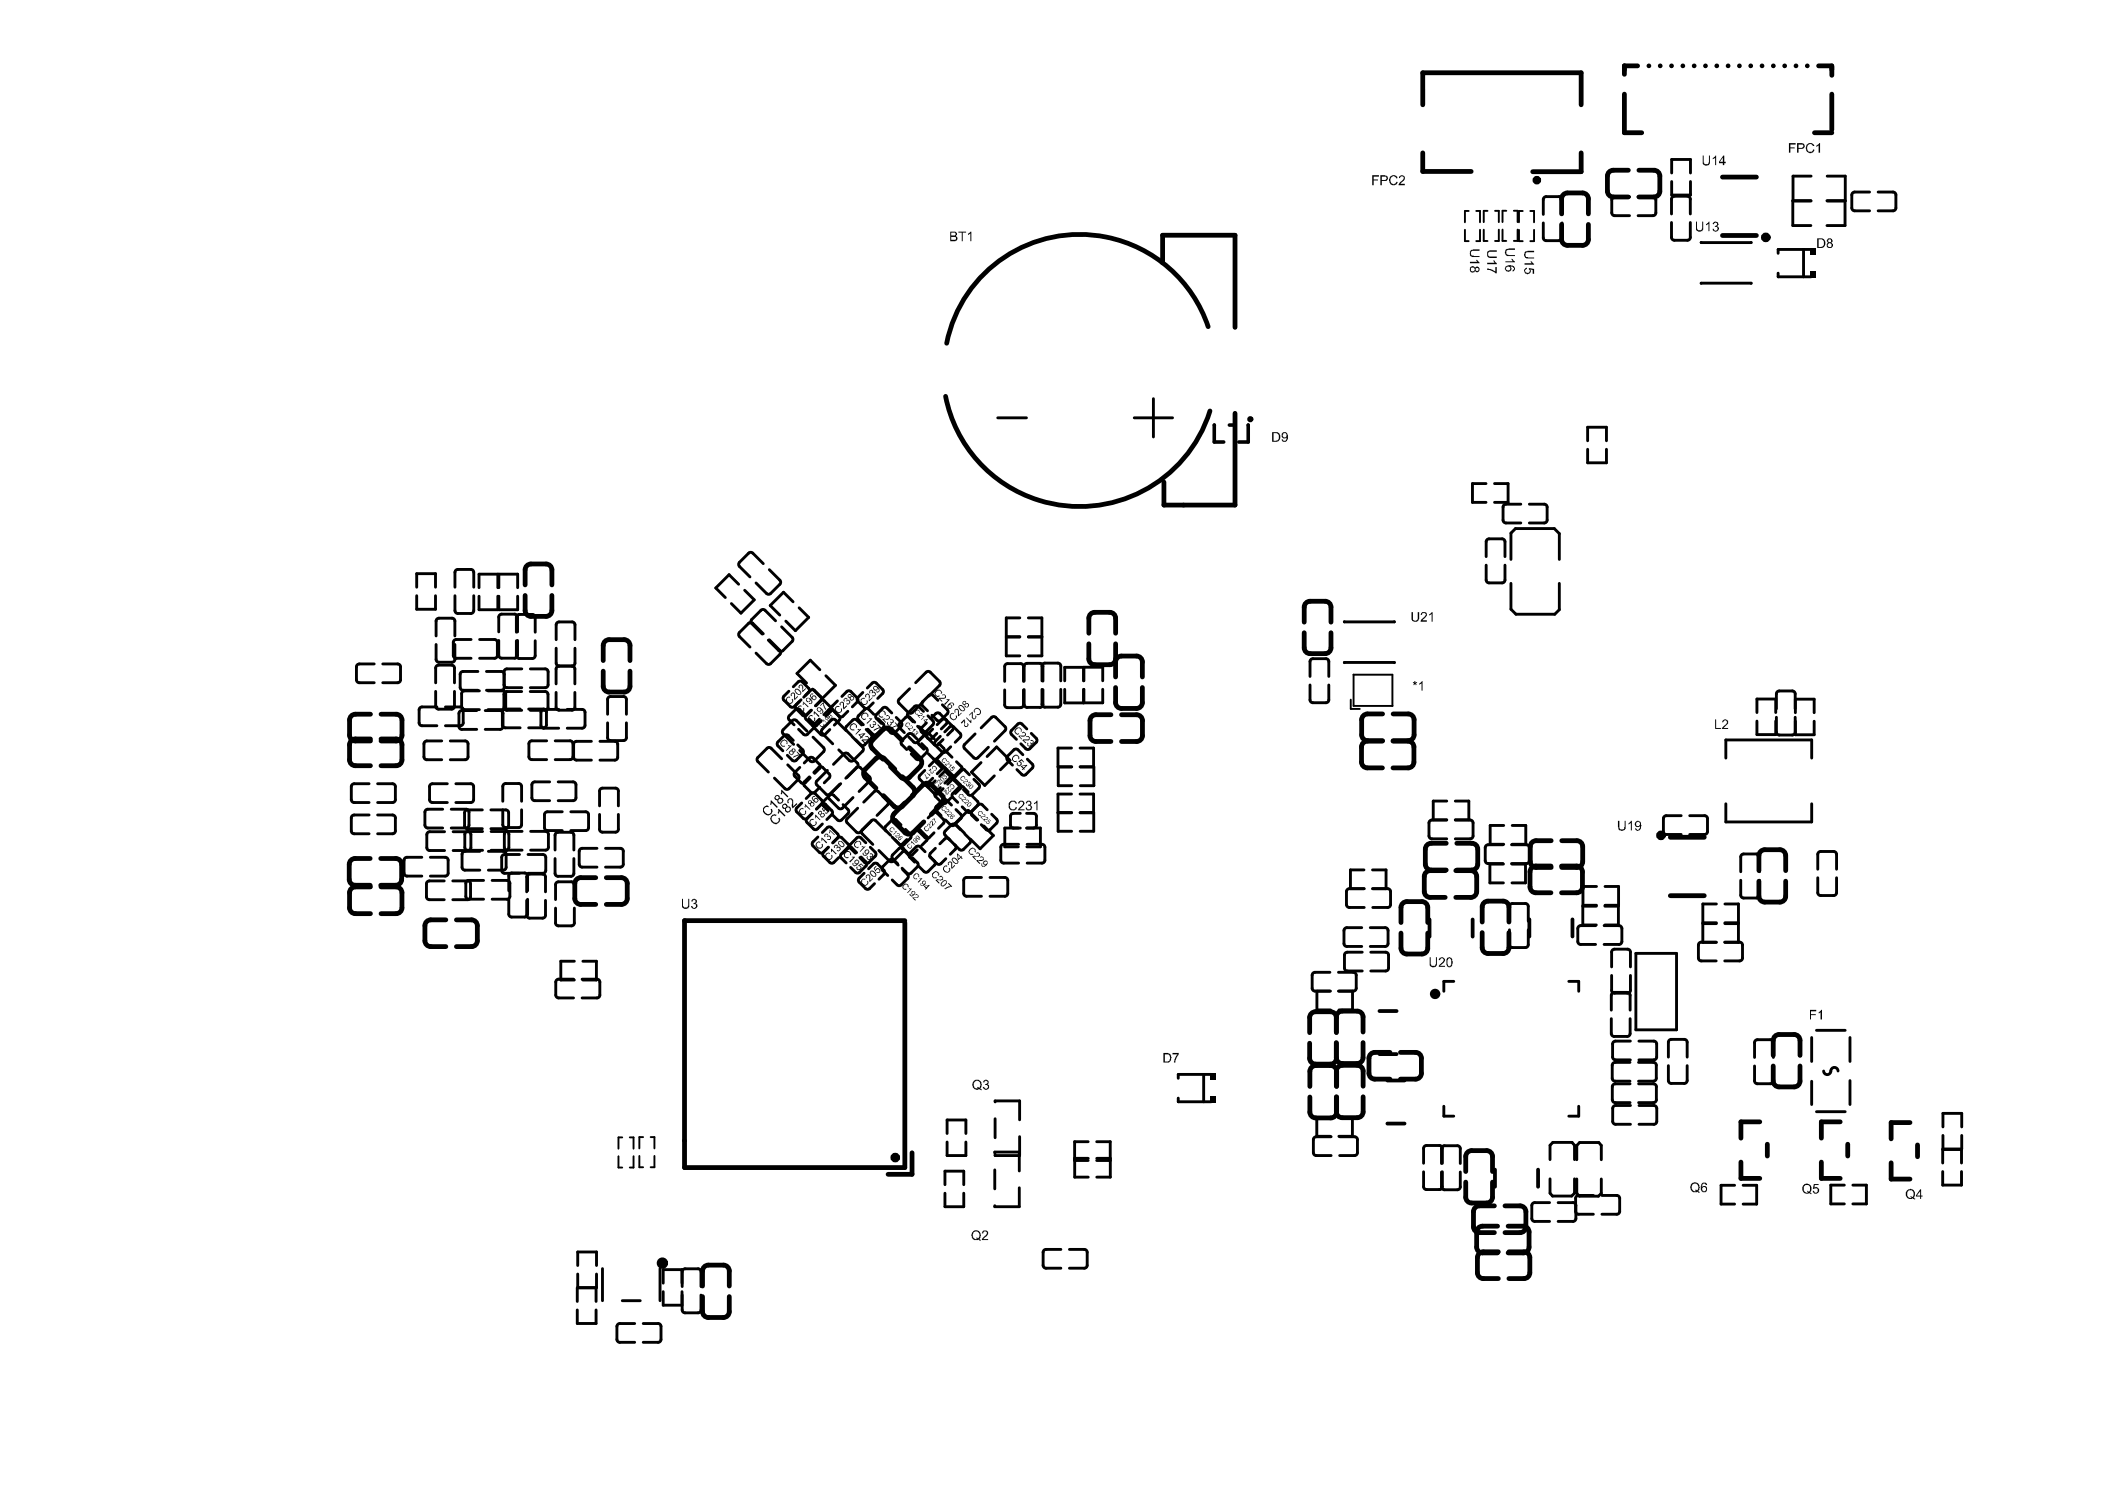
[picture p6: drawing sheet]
<svg xmlns="http://www.w3.org/2000/svg" width="297mm" height="210mm" viewBox="0 0 297 210" stroke-linecap="round" stroke-linejoin="round" font-family="sans-serif">
<g fill="#000">
<path d="M135.2 32.7h1.1v.1h-.4v1.2h-.2v-1.2h-.5zM136.6 32.9l.5-.2v1.3h-.2v-1.1l-.2 .3zM193.6 24.7h1v.2h-.8v.4h.6v.2h-.6v.6h-.2zM196.2 24.8a.75 .75 0 0 1 1 .1v.2l-.2 .1a.41 .41 0 0 0-.4-.4 .41 .41 0 0 0-.4 .5 .45 .45 0 0 0 .2 .6 .45 .45 0 0 0 .6-.2h.2a.62 .62 0 0 1-.7 .4 .62 .62 0 0 1-.5-.6zM197.4 24.9a.44 .44 0 0 1 .5-.2 .44 .44 0 0 1 .3 .4l-.1 .4-.5 .4h.6v.2h-.8v-.2l.6-.5a.27 .27 0 0 0 0-.5 .27 .27 0 0 0-.4 .2h-.2zM207.4 36.9h1.1l-.2-.2h.1l.4 .3v.1h-1.4zM207.4 35.4l.4-.2h1v.2h-.8a.34 .34 0 0 0-.4 .3 .34 .34 0 0 0 .4 .4h.8v.2h-.8a.53 .53 0 0 1-.6-.8zM209.9 37.1h1l-.2-.2v-.2h.2v.2l.3 .2v.2h-1.3zM209.9 35.5l.3-.2h1v.2h-.8a.34 .34 0 0 0-.4 .4 .34 .34 0 0 0 .4 .3h.8v.2h-.8a.53 .53 0 0 1-.5-.8zM209.9 37.9l.6 .1 .5 .3v-.6h.2v.9h-.2l-.1-.2-.5-.3h-.5zM212.4 36.9h1l-.2-.4h.2l.2 .3 .2 .1v.1h-1.4zM212.4 35.2l.5-.2h.9v.2h-.8a.37 .37 0 0 0-.4 .4 .37 .37 0 0 0 .4 .4h.8v.1h-.8a.53 .53 0 0 1-.6-.7z"/>
<path d="M215.1 37.1h1l-.2-.2h.2l.4 .3v.1h-1.4zM215.1 35.6l.4-.2h1v.2h-.9a.37 .37 0 0 0-.3 .4 .37 .37 0 0 0 .4 .3h.8v.2h-.8a.36 .36 0 0 1-.5-.2l-.1-.2zM215.1 37.9l.3-.2 .1 .2a.29 .29 0 0 0-.2 .4 .29 .29 0 0 0 .4 .2l.1-.1a.24 .24 0 0 0-.1-.4v-.2l.8 .1v.7h-.2v-.5l-.4-.1a.4 .4 0 0 1 0 .5 .4 .4 0 0 1-.4 .1h-.1a.26 .26 0 0 1-.3-.3zM239.3 31.3h.2v.8a.37 .37 0 0 0 .4 .4 .37 .37 0 0 0 .3-.4v-.8h.1v.8a.51 .51 0 0 1-.6 .6 .5 .5 0 0 1-.4-.6zM240.7 31.6l.5-.3v1.3h-.1v-1l-.4 .2zM240.3 21.9h.1v.9a.37 .37 0 0 0 .4 .4 .37 .37 0 0 0 .4-.4v-.9h.1v.9a.51 .51 0 0 1-.6 .6h-.1a.5 .5 0 0 1-.3-.6zM241.7 31.5a.44 .44 0 0 1 .5-.2 .44 .44 0 0 1 .3 .4l-.2 .2a.43 .43 0 0 1 .2 .6 .43 .43 0 0 1-.6 .1 .17 .17 0 0 1-.2-.1 .17 .17 0 0 1 .1-.2 .29 .29 0 0 0 .4 .2 .29 .29 0 0 0 .2-.4 .29 .29 0 0 0-.4-.1v-.1a.23 .23 0 0 0 .3-.3 .23 .23 0 0 0-.3-.1l-.2 .2-.1-.1zM241.7 22.3l.5-.4v1.4h-.2v-1l-.3 .2zM252.4 20.2h1v.2h-.8v.4h.6v.1h-.6v.6h-.2zM255.4 38.3h.8v1h-.8zM255.4 35h.8v.9h-.8zM254.9 20.4a.63 .63 0 0 1 1.1 .2h-.2a.42 .42 0 0 0-.5-.3 .42 .42 0 0 0-.3 .5 .45 .45 0 0 0 .2 .5 .45 .45 0 0 0 .5 0l.2-.2h.1a.62 .62 0 0 1-.7 .5 .62 .62 0 0 1-.5-.7z"/>
<path d="M256.3 20.5h.1l.3-.3h.1v1.3h-.2v-1l-.3 .2zM111 98.4l.3-.2 .2 .1v.1a.3 .3 0 0 0-.4 .1 .3 .3 0 0 0 0 .4 .35 .35 0 0 0 .5 .3 .35 .35 0 0 0 .2-.5l-.1-.1h.2a.47 .47 0 0 1-.2 .7 .47 .47 0 0 1-.7-.3l-.1-.1zM111.7 97.8a.36 .36 0 0 1 .4 0 .36 .36 0 0 1 .1 .4v.4l.3-.4 .1 .1-.5 .5v-.6a.24 .24 0 0 0 0-.3 .24 .24 0 0 0-.4 0v.3zM112.6 99.7l.2-.2h.3v.2a.35 .35 0 0 0-.5 .2 .35 .35 0 0 0 .3 .4 .28 .28 0 0 0 .3 .1 .28 .28 0 0 0 .1-.3l.1-.2a.43 .43 0 0 1 0 .5 .43 .43 0 0 1-.6 .1 .57 .57 0 0 1-.2-.8zM112.7 96.7a.39 .39 0 0 1 .5 0 .39 .39 0 0 1 .1 .5v.2l.4-.3v.1l-.5 .4v-.5a.27 .27 0 0 0 0-.3 .27 .27 0 0 0-.3-.1l-.1 .1v.3l-.1-.1zM113.3 99l.8 .7-.1 .1-.6-.6v.2h-.1zM115.7 99.5l.5-.5 .2 .8 .2 .3h-.1l-.2-.2-.2-.7-.3 .4zM117.8 99.9l.1-.1a.42 .42 0 0 1 .6-.1h-.1a.33 .33 0 0 0-.4 .2 .33 .33 0 0 0 .1 .4 .29 .29 0 0 0 .4 .1 .29 .29 0 0 0 .1-.4l.2-.1a.47 .47 0 0 1-.2 .6 .47 .47 0 0 1-.7-.1l-.1-.2zM118.5 99.2a.32 .32 0 0 1 .5-.1 .32 .32 0 0 1 .1 .4v.4l.3-.4 .2 .1-.6 .5v-.7a.2 .2 0 0 0 0-.2 .2 .2 0 0 0-.3 0 .2 .2 0 0 0 0 .2h-.2zM119.1 98.6l.1-.1a.23 .23 0 0 1 .2-.1 .23 .23 0 0 1 .2 .2v.2a.28 .28 0 0 1 .4 .2 .28 .28 0 0 1-.2 .3l-.3 .1v-.2a.21 .21 0 0 0 .3-.1 .21 .21 0 0 0-.2-.3l-.1 .2-.1-.2a.17 .17 0 0 0 0-.2 .17 .17 0 0 0-.3 .1 .17 .17 0 0 0 .1 .2l-.1 .1-.1-.2zM121.5 98.6l.2-.2h.3v.2a.37 .37 0 0 0-.4 .2 .37 .37 0 0 0 .1 .4l.2 .1a.32 .32 0 0 0 .4 0 .32 .32 0 0 0 0-.5h.1a.5 .5 0 0 1-.3 .6 .5 .5 0 0 1-.6-.3zM122.1 98h.1a.25 .25 0 0 1 .3-.2 .25 .25 0 0 1 .2 .3v.6l.4-.3-.4 .5-.1-.5a.26 .26 0 0 0 0-.3 .26 .26 0 0 0-.4 0l.1 .2-.2 .1z"/>
<path d="M122.7 97.4l.2-.1a.27 .27 0 0 1 .3 .3h.1a.36 .36 0 0 1 .2 .4 .36 .36 0 0 1-.4 .2v-.2a.17 .17 0 0 0 .3 0 .17 .17 0 0 0-.1-.2h-.3a.18 .18 0 0 0 .1-.3 .18 .18 0 0 0-.2-.1 .18 .18 0 0 0-.1 .3l-.1 .1zM132 97.5a.51 .51 0 0 1 .6-.2 .51 .51 0 0 1 .3 .5v.1l-.2-.1a.19 .19 0 0 0 .1-.2 .19 .19 0 0 0-.1-.1 .45 .45 0 0 0-.5 0 .45 .45 0 0 0-.2 .5h.1a.27 .27 0 0 0 .2 .2 .27 .27 0 0 0 .2-.1l.1 .1a.48 .48 0 0 1-.6-.1 .48 .48 0 0 1 0-.6zM133.5 98.7h.5l-.7 .7-.1-.1 .6-.5zM132.4 98.5l.6-.1a.21 .21 0 0 0 .3 0 .21 .21 0 0 0 0-.3 .21 .21 0 0 0-.3 0l-.1-.1a.32 .32 0 0 1 .6 .2 .32 .32 0 0 1-.4 .4h-.5l.4 .3-.1 .1zM199.4 96.2l.2 .1v-.2h.1v.2l.2-.1 .1 .1-.3 .1 .2 .1-.1 .2-.1-.2-.2 .2-.1-.2 .2-.1-.2-.1zM199.2 86.4h.2v.7a.36 .36 0 0 0 .3 .5 .36 .36 0 0 0 .4-.5v-.7h.2v.7a.56 .56 0 0 1-.4 .6 .56 .56 0 0 1-.7-.2zM200.3 96.4l.4-.3v1.3h-.1v-1l-.3 .2zM200.5 86.5l.1-.1a.44 .44 0 0 1 .6 0 .44 .44 0 0 1 .1 .6l-.6 .5h.6v.2h-.8v-.3l.6-.4a.27 .27 0 0 0 0-.5 .27 .27 0 0 0-.4 .3l-.2-.1zM201.7 86.6l.5-.2v1.3h-.2v-1.1l-.3 .2zM107.7 113.9l.4-.3 .4 .1-.1 .2a.42 .42 0 0 0-.5 .1 .42 .42 0 0 0 0 .6 .49 .49 0 0 0 .5 .2 .49 .49 0 0 0 .4-.2l-.1-.4 .2-.1a.61 .61 0 0 1-.3 .8 .61 .61 0 0 1-.8-.3l-.1-.1zM108.8 115.1a.58 .58 0 0 1 .8-.1l-.1 .1a.42 .42 0 0 0-.6 .2 .42 .42 0 0 0 .2 .6 .42 .42 0 0 0 .6 .1 .42 .42 0 0 0 .1-.5l.2-.2a.61 .61 0 0 1-.2 .9 .61 .61 0 0 1-.8-.2l-.3-.4zM108.7 113l.1-.1 1 .9-.2 .2-.7-.8-.1 .4-.1-.1z"/>
<path d="M109.8 114.2l.1-.1 .9 .9-.1 .2-.7-.8-.1 .4-.1-.1zM111.2 105.2h.5l-.7 .7h-.1l.6-.6zM110.2 104.6a.47 .47 0 0 1 .6-.2 .47 .47 0 0 1 .3 .6l-.1-.1a.32 .32 0 0 0-.2-.4 .32 .32 0 0 0-.4 .1 .32 .32 0 0 0-.1 .5 .32 .32 0 0 0 .4 .1v.1a.42 .42 0 0 1-.4-.1 .42 .42 0 0 1-.1-.4zM111.2 112.8a.46 .46 0 0 1 .6-.1 .46 .46 0 0 1 .1 .6v.5l.5-.5 .1 .1-.6 .6-.2-.2a1.1 1.1 0 0 0 0-1 .27 .27 0 0 0-.4 .1 .27 .27 0 0 0 0 .3l-.1 .2-.1-.2zM110.2 111.5l.1-.1 .9 .9-.1 .2-.7-.8v.3h-.2zM112.4 106.1l.1-.1 .4 .5-.9 .4-.1-.1 .6-.3h.2zM112.9 114.1l.4-.1h.1l-.1 .2a.32 .32 0 0 0-.4 .2 .32 .32 0 0 0 .2 .4 .29 .29 0 0 0 .4 0 .29 .29 0 0 0 .1-.4l.1-.1a.45 .45 0 0 1-.2 .6 .45 .45 0 0 1-.6-.2l-.2-.2zM114.1 101.1l.1-.1a.29 .29 0 0 1 .5-.1l-.1 .2a.29 .29 0 0 0-.4 0 .29 .29 0 0 0 .1 .4 .31 .31 0 0 0 .4 .2 .31 .31 0 0 0 .1-.4l.2-.1a.45 .45 0 0 1-.2 .6 .45 .45 0 0 1-.6-.2l-.2-.1zM113.5 113.5l.1-.1 .8 .8h-.1l-.6-.5-.1 .3zM114.4 115.6h.4a.41 .41 0 0 0-.4 .2 .41 .41 0 0 0 0 .4 .36 .36 0 0 0 .4 .2 .36 .36 0 0 0 .3-.3l-.1-.2h.2a.45 .45 0 0 1-.2 .6 .45 .45 0 0 1-.6-.2l-.2-.2v-.3zM115.2 118.9l.1-.1a.24 .24 0 0 1 .4 0v.1a.32 .32 0 0 0-.4 .1 .32 .32 0 0 0 .1 .4l.2 .2a.31 .31 0 0 0 .3-.2 .31 .31 0 0 0 0-.3l.1-.1a.45 .45 0 0 1-.1 .7 .45 .45 0 0 1-.7-.3l-.1-.1zM114.8 100.4l.1-.1 .7 .7-.1 .1-.5-.6-.1 .4z"/>
<path d="M115.6 102l.2-.1h.2a.26 .26 0 0 0-.3 .4 .26 .26 0 0 0 .4 .1l.1-.1v-.2a.32 .32 0 0 1-.2 .4 .32 .32 0 0 1-.4-.3zM115 115l.1-.1 .7 .8h-.1l-.5-.5-.1 .3-.1-.1zM116.3 113.7l.1 .1-.3 .3 .1 .2a.36 .36 0 0 1 .5-.2 .36 .36 0 0 1 .2 .4 .36 .36 0 0 1-.4 .3l-.1-.1 .1-.1a.2 .2 0 0 0 .3-.1 .2 .2 0 0 0-.1-.3 .18 .18 0 0 0-.3 0 .18 .18 0 0 0 0 .2l-.2 .1-.2-.4zM116.4 117.7l.1-.1a.22 .22 0 0 1 .3 0 .22 .22 0 0 1 .1 .3 .32 .32 0 0 1 .4 .4 .32 .32 0 0 1-.6 .1h.2a.19 .19 0 0 0 .2-.1 .19 .19 0 0 0-.1-.3 .19 .19 0 0 0-.2 .1l-.1-.1a.17 .17 0 0 0 .1-.2 .17 .17 0 0 0-.2-.1 .19 .19 0 0 0-.2 .1 .19 .19 0 0 0 .1 .2h-.2zM116.2 101.5l.5 .5-.5-.4v.2l-.1-.1zM115.9 118.2h.1l.7 .6-.1 .2-.6-.6v.3zM117.1 117l.7 .7-.1 .1-.5-.5-.1 .2h-.1zM117.7 119.4a.28 .28 0 0 1 .3-.3 .28 .28 0 0 1 .2 .4 .29 .29 0 0 1 .4 .2 .29 .29 0 0 1-.3 .3h-.2v-.1a.21 .21 0 0 0 .4 0 .21 .21 0 0 0-.1-.3 .21 .21 0 0 0-.3 .1l-.1-.1a.16 .16 0 0 0 .1-.3 .16 .16 0 0 0-.2 0v.3h-.2zM121 102.9h.5l-.7 .7h-.1l.6-.6zM120 102.2a.47 .47 0 0 1 .7-.1 .47 .47 0 0 1 .1 .6v-.1a.34 .34 0 0 0-.2-.4 .34 .34 0 0 0-.4 .2 .32 .32 0 0 0-.1 .4 .32 .32 0 0 0 .4 .1l.1 .1a.46 .46 0 0 1-.6-.2 .46 .46 0 0 1 0-.6zM120.6 118.9a.55 .55 0 0 1 .9 0v.3h-.1a.33 .33 0 0 0-.2-.5 .33 .33 0 0 0-.4 .2 .32 .32 0 0 0-.1 .4 .32 .32 0 0 0 .4 .1l.1 .2a.49 .49 0 0 1-.6-.2 .49 .49 0 0 1 0-.5zM121.5 100.9h.1a.46 .46 0 0 1 .6-.4 .46 .46 0 0 1 .3 .6h-.2a.26 .26 0 0 0 0-.4 .26 .26 0 0 0-.4 0 .33 .33 0 0 0-.2 .5 .33 .33 0 0 0 .4 .1l.1 .2a.44 .44 0 0 1-.5 0 .44 .44 0 0 1-.2-.4z"/>
<path d="M122.7 101.3l.4 .1-.7 .7-.1-.1 .6-.5-.3-.1zM121.5 104.4l.6-.1a.22 .22 0 0 0 .3 0 .22 .22 0 0 0 0-.3l-.3-.1a.34 .34 0 0 1 .4 0 .34 .34 0 0 1 0 .5 .34 .34 0 0 1-.4 0h-.3l.3 .4-.1 .1zM122.7 102.2h.2a.21 .21 0 0 0 0 .3 .21 .21 0 0 0 .3 0 .21 .21 0 0 0 0-.3v-.1a.15 .15 0 0 0 .2 .1 .16 .16 0 0 0 .1-.3 .15 .15 0 0 0-.2 0l-.2-.1a.3 .3 0 0 1 .5 .1 .3 .3 0 0 1-.3 .5 .33 .33 0 0 1-.4 .2 .33 .33 0 0 1-.2-.4zM123.9 102.2l.5 .4-.2 .2h-.3l-.6 .3v-.2l.9-.3-.4-.3zM124 100.5a.47 .47 0 0 1 .6-.3 .47 .47 0 0 1 .3 .7l-.1-.1a.34 .34 0 0 0-.2-.4 .34 .34 0 0 0-.4 .1 .32 .32 0 0 0-.1 .5 .32 .32 0 0 0 .5 .1 .44 .44 0 0 1-.5 0 .44 .44 0 0 1-.1-.6zM124.5 101.4h.8a.2 .2 0 0 0 .1-.3 .2 .2 0 0 0-.3 0l-.1-.2a.24 .24 0 0 1 .4 .1h.1a.34 .34 0 0 1 0 .4 .34 .34 0 0 1-.5 .1h-.3l.3 .4zM125.2 101.8l.2 .1a.2 .2 0 0 0 0 .4 .2 .2 0 0 0 .3-.2v-.2h-.1v-.1a.18 .18 0 0 0 .3 .1 .18 .18 0 0 0 .1-.2 .18 .18 0 0 0-.3-.1l-.1-.1a.32 .32 0 0 1 .4 .1 .32 .32 0 0 1-.1 .4l-.1-.1a.31 .31 0 0 1-.3 .5 .31 .31 0 0 1-.3-.4zM125.6 116.9l.2-.2a.39 .39 0 0 1 .5 .3l-.1 .1h-.1a.26 .26 0 0 0-.3-.3 .26 .26 0 0 0-.2 .4l.4 .1a.19 .19 0 0 1-.2 .1 .19 .19 0 0 1-.2-.1l-.1-.2zM126.3 117.3h.3l-.5 .4h-.1l.5-.4zM126.3 101.9l.5 .5-.8 .2-.2 .2-.1-.1 .6-.3h.3zM126.3 117.9h.2a.25 .25 0 0 0 .3 0 .25 .25 0 0 0 .1-.3h-.3a.22 .22 0 0 1 .4 0 .22 .22 0 0 1-.3 .3h-.3l.3 .3h-.1zM128 119.2h.1a.27 .27 0 0 1 .4-.2 .31 .31 0 0 0-.4 .3 .31 .31 0 0 0 .4 .3l.2-.4a.33 .33 0 0 1-.2 .5 .33 .33 0 0 1-.4-.3z"/>
<path d="M127.8 102.1l.1-.2a.33 .33 0 0 1 .4 .1 .33 .33 0 0 1 .1 .4l-.1-.2a.24 .24 0 0 0-.2-.2 .24 .24 0 0 0-.2 .3v.2l.3 .1a.19 .19 0 0 1-.2 0 .19 .19 0 0 1-.1-.1l-.2-.1zM128.8 102.9h.4l-.5 .5 .3-.5zM128.1 102.8l.3-.1a.17 .17 0 0 0 .3 0 .17 .17 0 0 0-.1-.3h-.1a.21 .21 0 0 1 .3 0 .21 .21 0 0 1 0 .3 .21 .21 0 0 1-.3 .1h-.2l.2 .2-.1 .1zM128.6 118.7v-.1l.5 .5-.1 .1-.3-.4-.1 .2zM129 103.4a.15 .15 0 0 0 .1 .2 .15 .15 0 0 0 .2 0 .15 .15 0 0 0-.1-.2h.2a.14 .14 0 0 0 .1-.1 .14 .14 0 0 0-.1-.1h-.2a.19 .19 0 0 1 .2-.1 .19 .19 0 0 1 .2 .2v.1l-.2 .1a.25 .25 0 0 1-.3 .2 .25 .25 0 0 1-.1-.3zM129.2 100.3a.33 .33 0 0 1 .4-.2 .33 .33 0 0 1 .2 .4h-.1a.25 .25 0 0 0-.2-.3 .25 .25 0 0 0-.3 .3l.1 .2h.3a.32 .32 0 0 1-.4 0 .32 .32 0 0 1 0-.4zM130.2 101.1l.3-.1-.5 .5 .4-.4zM129.4 100.9h.3a.23 .23 0 0 0 .2 0 .23 .23 0 0 0 .2-.2h-.3l.2-.1a.21 .21 0 0 1 .2 .2 .21 .21 0 0 1-.3 .2h-.3l.2 .2v.1zM130.4 116.7l.4-.1v.1a.24 .24 0 0 0-.3 .3 .24 .24 0 0 0 .4 .1l.2-.3a.32 .32 0 0 1-.3 .4 .32 .32 0 0 1-.4-.2zM130.7 109l.5 .3 .1-.2v.4zM130.4 109.3l.2-.1 .2 .6 .2-.2h.1l-.4 .3-.1-.4zM130.8 116.3a.26 .26 0 0 1 .4 0 .26 .26 0 0 1 .1 .4l.2-.2-.2 .4-.1-.3a.17 .17 0 0 0 0-.2 .17 .17 0 0 0-.3 0l.1 .1h-.2z"/>
<path d="M131.2 116a.28 .28 0 0 1 .4-.1 .28 .28 0 0 1 0 .4l.1 .1 .2-.3v.1l-.3 .3-.1-.6h-.1l-.1 .3zM131.1 108.7l.2-.3 .1 .3a.17 .17 0 0 0 0 .2 .17 .17 0 0 0 .3 0v-.1a.22 .22 0 0 1-.1 .3 .22 .22 0 0 1-.3 0 .22 .22 0 0 1 0-.3v-.2l-.2 .2zM131.5 115.7l.4-.3v.4l.2 .2-.1 .1-.2-.6-.2 .2zM131.9 110.5a.19 .19 0 0 1 .2-.1 .19 .19 0 0 1 .2 .1h-.1a.27 .27 0 0 0-.3 .3 .27 .27 0 0 0 .4 .2l.1-.1 .1-.3a.34 .34 0 0 1-.3 .5 .34 .34 0 0 1-.3-.5zM131.5 108.2a.35 .35 0 0 1 .6 0 .35 .35 0 0 1-.2 .5h-.2l.3-.1 .1-.2a.24 .24 0 0 0-.3-.2 .24 .24 0 0 0-.2 .2l-.1 .1zM132.3 110.1a.26 .26 0 0 1 .3 0 .26 .26 0 0 1 .1 .4v.1l.2-.3 .1 .1-.3 .3-.1-.6-.1-.1-.2 .2v.2zM132.9 111.9l.4 .4v-.2l.1 .3zM133 109.4a.23 .23 0 0 1 .3-.1 .23 .23 0 0 1 .1 .2v-.1a.22 .22 0 0 1 .2 .3 .22 .22 0 0 1-.3 .1 .16 .16 0 0 0 .3-.1 .14 .14 0 0 0-.2-.2l-.1 .1v-.2h-.2v.2h-.1zM132.9 113.9a.29 .29 0 0 1 .4-.2 .29 .29 0 0 1 .2 .4h-.1a.19 .19 0 0 0 .1-.2 .19 .19 0 0 0-.2-.1l-.2 .1a.2 .2 0 0 0-.1 .3 .2 .2 0 0 0 .3 0v.1a.32 .32 0 0 1-.4 0 .32 .32 0 0 1 0-.4zM132.9 107.1h.1a.31 .31 0 0 1 .4-.2 .31 .31 0 0 1 .2 .4h-.1a.22 .22 0 0 0-.1-.3 .22 .22 0 0 0-.3 .2 .19 .19 0 0 0 0 .3 .19 .19 0 0 0 .2 0 .17 .17 0 0 1-.1 .1 .17 .17 0 0 1-.2-.1l-.1-.1zM133.1 111.7l.4-.4 .1 .4a.17 .17 0 0 0-.1 .2 .17 .17 0 0 0 .3 0v-.2v.1a.21 .21 0 0 1-.2 .3 .21 .21 0 0 1-.2-.3v-.3l-.2 .2zM133.2 114.5l.2-.1a.22 .22 0 0 0 .3 .1 .22 .22 0 0 0 .1-.2l-.2-.1a.24 .24 0 0 1 .4 .1 .25 .25 0 0 1-.4 .3h-.3l.3 .2z"/>
<path d="M133.3 107.8h.3a.2 .2 0 0 0 .2-.1 .2 .2 0 0 0 0-.2h-.2a.22 .22 0 0 1 .3 0 .22 .22 0 0 1 0 .3 .22 .22 0 0 1-.3 0h-.2l.2 .2v.1zM134 107.9h.4l-.6 .5 .4-.4zM133.6 111.3l.2-.3 .1 .2a.27 .27 0 0 0 .2 .4l.1-.3a.22 .22 0 0 1-.1 .3 .22 .22 0 0 1-.3 0 .22 .22 0 0 1 0-.3v-.2zM134.1 100.7l.3-.2 .2 .1v.1a.19 .19 0 0 0-.2 0 .19 .19 0 0 0-.2 .1 .45 .45 0 0 0 0 .5 .45 .45 0 0 0 .5 .2v-.1a.23 .23 0 0 0 .2-.1 .23 .23 0 0 0-.1-.3l.2-.1a.5 .5 0 0 1-.3 .7 .5 .5 0 0 1-.7-.5zM133.6 114.8h.3a.17 .17 0 0 0 .2 .1 .17 .17 0 0 0 .1-.3h-.2v-.1a.24 .24 0 0 1 .3 .3 .24 .24 0 0 1-.4 .1h-.1l.2 .3h-.1zM134 110.7h.1a.34 .34 0 0 1 .5 .2 .34 .34 0 0 1-.3 .4v-.1a.24 .24 0 0 0 .3-.2 .24 .24 0 0 0-.3-.3 .24 .24 0 0 0-.2 .3l-.1 .1zM134.1 108.4l.1 .1v.1a.17 .17 0 0 0 .2 .1 .17 .17 0 0 0 .1-.2l-.3-.2 .4-.2 .2 .3h-.1l-.1-.2-.2 .2a.21 .21 0 0 1 .2 .2 .21 .21 0 0 1-.3 .2l-.2-.2zM134.7 100.1h.1a.34 .34 0 0 1 .4 0 .34 .34 0 0 1 .1 .4v.4l.3-.4 .1 .1-.5 .5v-.6a.21 .21 0 0 0-.1-.3 .21 .21 0 0 0-.2 0 .21 .21 0 0 0-.1 .3h-.1zM135.4 112.1a.3 .3 0 0 1 .4-.1 .3 .3 0 0 1 .1 .4v-.1a.26 .26 0 0 0-.4-.2 .26 .26 0 0 0-.1 .4h.3a.24 .24 0 0 1-.3 .1 .24 .24 0 0 1-.1-.3zM135.5 109.7h.1a.31 .31 0 0 1 .4-.3 .31 .31 0 0 1 .2 .4h-.1a.24 .24 0 0 0-.4-.2 .24 .24 0 0 0 .1 .4l.1 .1a.35 .35 0 0 1-.4-.4zM135.6 112.8h.3a.17 .17 0 0 0 .3 0 .17 .17 0 0 0 0-.3h-.2a.21 .21 0 0 1 .3 0 .21 .21 0 0 1 0 .3 .21 .21 0 0 1-.3 0h-.2l.2 .3-.1 .1zM136.3 101.3l.1-.1 .5 .5 .1-.2 .1 .4-.1 .1z"/>
<path d="M135.9 110.3h.3a.17 .17 0 0 0 .2-.1 .17 .17 0 0 0 0-.2h-.1a.17 .17 0 0 1 .2-.1 .17 .17 0 0 1 .1 .2 .35 .35 0 0 1-.5 .2l.2 .3zM135.6 101.9l.5-.4 .1 .9a.2 .2 0 0 0 .3 0 .2 .2 0 0 0 0-.3l.1-.1a.32 .32 0 0 1-.1 .5 .32 .32 0 0 1-.4-.1v-.7l-.4 .4zM136 113.2h.3a.17 .17 0 0 0 .3-.1 .17 .17 0 0 0-.1-.2h-.2a.22 .22 0 0 1 .4 0 .22 .22 0 0 1-.2 .3h-.4l.3 .2-.1 .1zM136.3 110.6l.1-.1v.2l.2 .2 .1-.4 .2 .1v-.2l-.3-.1h.1a.2 .2 0 0 1 .2 .2 .2 .2 0 0 1-.2 .2 .2 .2 0 0 1 0 .2 .2 .2 0 0 1-.2 0l-.2-.1zM136.7 119.9h.1a.47 .47 0 0 1 .6-.2 .47 .47 0 0 1 .3 .5l-.2-.1a.3 .3 0 0 0-.1-.4 .3 .3 0 0 0-.4 .1 .33 .33 0 0 0-.2 .5 .33 .33 0 0 0 .5 .1l.1 .1a.43 .43 0 0 1-.5 0 .43 .43 0 0 1-.2-.5zM136.7 100.9l.5-.5 .1 .5a.22 .22 0 0 0 0 .3 .22 .22 0 0 0 .3 0v-.2l.1-.1a.33 .33 0 0 1-.1 .5 .33 .33 0 0 1-.5-.2v-.6l-.3 .3zM137.5 100.1a.52 .52 0 0 1 .8 0 .52 .52 0 0 1-.2 .8h-.3l.1-.2a.38 .38 0 0 0 .4-.4 .38 .38 0 0 0-.5-.3h-.1a.29 .29 0 0 0-.1 .5h-.1l-.1-.1zM138.1 114.5a.3 .3 0 0 1 .4 0 .3 .3 0 0 1 .1 .3 .25 .25 0 0 0-.4-.3 .24 .24 0 0 0-.1 .4l.3 .1a.19 .19 0 0 1-.2 .1 .19 .19 0 0 1-.1-.1zM138.4 115.2h.2a.17 .17 0 0 0 .3 0 .17 .17 0 0 0 0-.2l-.2-.1a.21 .21 0 0 1 .3 0 .21 .21 0 0 1 0 .3 .21 .21 0 0 1-.3 0h-.2l.2 .4zM138.7 115.6l.3-.1a.23 .23 0 0 0 .2 .1 .23 .23 0 0 0 .2-.2l-.3-.1a.2 .2 0 0 1 .3 .1 .2 .2 0 0 1-.2 .3h-.4l.3 .2h-.1zM139.2 115.9v.1a.14 .14 0 0 0 .2 .1 .14 .14 0 0 0 .1-.1 .14 .14 0 0 0-.1-.1l.2-.3 .2 .3-.2-.2-.2 .1a.23 .23 0 0 1 .2 .3 .23 .23 0 0 1-.4 0zM142.4 113.2a.64 .64 0 0 1 1.1 .2h-.1a.46 .46 0 0 0-.6-.3 .46 .46 0 0 0-.3 .5 .51 .51 0 0 0 .7 .5l.2-.3 .1 .2a.56 .56 0 0 1-.8 .3 .71 .71 0 0 1-.4-.9z"/>
<path d="M142.9 106.7a.51 .51 0 0 1 .5-.2 .51 .51 0 0 1 .4 .4v.2l-.1-.1a.34 .34 0 0 0-.3-.4 .34 .34 0 0 0-.4 .3v.3a.24 .24 0 0 0 .4 .1l.1 .1a.47 .47 0 0 1-.6-.1 .47 .47 0 0 1 0-.6zM143.2 102.9a.55 .55 0 0 1 1 0v.3h-.2a.34 .34 0 0 0-.2-.4 .34 .34 0 0 0-.4 .1 .32 .32 0 0 0-.1 .4 .32 .32 0 0 0 .5 .1v.2a.49 .49 0 0 1-.5-.2 .49 .49 0 0 1-.1-.5zM143.7 113.2a.45 .45 0 0 1 .6-.2 .45 .45 0 0 1 .2 .6l-.6 .6h.7v.1h-1l.1-.2 .5-.5a.29 .29 0 0 0 .1-.5 .29 .29 0 0 0-.5 .3h-.1zM143.5 107.6h.1a.23 .23 0 0 0 .2 .4 .23 .23 0 0 0 .2-.3l-.1-.2-.2-.1 .5-.3 .3 .4-.1 .1-.2-.3-.3 .1a.33 .33 0 0 1 .3 .4 .33 .33 0 0 1-.5 .2 .36 .36 0 0 1-.2-.4zM143.7 103.8h.6a.22 .22 0 0 0 .3-.2 .22 .22 0 0 0-.2-.2h-.2a.32 .32 0 0 1 .5 0 .32 .32 0 0 1-.1 .4l-.7 .1 .3 .3v.1zM144.8 113.2a.41 .41 0 0 1 .5-.2 .41 .41 0 0 1 .2 .5l-.1 .1a.44 .44 0 0 1 .2 .4 .44 .44 0 0 1-.4 .4l-.4-.2-.1-.2 .2-.1a.28 .28 0 0 0 .3 .3 .28 .28 0 0 0 .3-.3 .28 .28 0 0 0-.3-.3l-.2 .1 .1-.2a.21 .21 0 0 0 .3-.1 .21 .21 0 0 0-.2-.3 .21 .21 0 0 0-.2 .1l-.1 .2-.1-.1zM144.2 104.4l.6-.1a.24 .24 0 0 0 .4-.1 .24 .24 0 0 0-.2-.3h-.2a.34 .34 0 0 1 .4 0 .34 .34 0 0 1 0 .5 .34 .34 0 0 1-.4 0h-.4l.4 .4-.1 .1zM145 104.8l.1 .1a.21 .21 0 0 0 .1 .3 .21 .21 0 0 0 .3-.1 .21 .21 0 0 0-.2-.3l.1-.1a.16 .16 0 0 0 .3 .1 .15 .15 0 0 0 0-.2 .15 .15 0 0 0-.2-.1l-.1-.1a.3 .3 0 0 1 .5 .2 .3 .3 0 0 1-.3 .4v.1a.34 .34 0 0 1-.5 .2 .34 .34 0 0 1-.1-.5zM145.9 113.3l.3-.1 .1-.2h.1v1.3h-.1v-1.1l-.2 .2h-.2zM228.3 115.8h.2v.8a.37 .37 0 0 0 .4 .4 .37 .37 0 0 0 .4-.4v-.8h.1v.8a.53 .53 0 0 1-.8 .5l-.2-.1zM229.8 116.1l.3-.3h.2v1.3h-.2v-1l-.3 .2zM242 101.5h.2v1.2h.6v.1h-.8z"/>
<path d="M243 101.7a.44 .44 0 0 1 .5-.2 .44 .44 0 0 1 .4 .4v.2l-.7 .6h.7v.1h-.9v-.1l.6-.6a.27 .27 0 0 0 0-.5 .27 .27 0 0 0-.4 .3h-.2zM96.2 126.8h.2v.9a.37 .37 0 0 0 .4 .3 .37 .37 0 0 0 .3-.4v-.8h.2v.8a.51 .51 0 0 1-.7 .6 .5 .5 0 0 1-.4-.6zM97.7 126.9a.44 .44 0 0 1 .4 0 .44 .44 0 0 1 .2 .4l-.2 .2a.39 .39 0 0 1 .3 .4 .39 .39 0 0 1-.5 .3l-.1-.1a.26 .26 0 0 1-.3-.3h.2a.29 .29 0 0 0 .4 .2 .29 .29 0 0 0 0-.5h-.2v-.1a.22 .22 0 0 0 .3-.2 .22 .22 0 0 0-.3-.2 .22 .22 0 0 0-.2 .2l-.2-.1zM116.5 120.4l.4-.2 .2 .1v.1a.32 .32 0 0 0-.4 .2 .32 .32 0 0 0 0 .4 .34 .34 0 0 0 .4 .1 .34 .34 0 0 0 .2-.4v-.1h.1a.46 .46 0 0 1-.1 .6 .46 .46 0 0 1-.6-.1l-.2-.2zM117.3 119.8v-.1l.8 .7-.2 .1-.5-.5-.1 .2zM119.2 120.3a.47 .47 0 0 1 .6-.2 .47 .47 0 0 1 .3 .5h-.2a.26 .26 0 0 0 0-.4 .26 .26 0 0 0-.4 0 .33 .33 0 0 0-.3 .5 .33 .33 0 0 0 .5 .2l.1 .1a.46 .46 0 0 1-.6-.1 .46 .46 0 0 1 0-.6zM120.2 120.9h.4l-.6 .8-.2-.2 .6-.5zM121.6 119.4h.5l-.7 .8-.1-.1 .6-.6zM121.5 124.2l.2-.2h.4l-.1 .1a.32 .32 0 0 0-.4 .2 .32 .32 0 0 0 .2 .4h.1a.29 .29 0 0 0 .3 .1 .29 .29 0 0 0 .2-.3l-.1-.1 .2-.2a.5 .5 0 0 1-.4 .7 .5 .5 0 0 1-.6-.5zM120.9 122.2l.1 .1a.2 .2 0 0 0 0 .3 .2 .2 0 0 0 .3 0 .21 .21 0 0 0 .2-.2 .21 .21 0 0 0-.3-.2l-.1-.1 .4-.3 .4 .3-.1 .1-.3-.3-.2 .2a.34 .34 0 0 1 .2 .4 .34 .34 0 0 1-.5 .2 .34 .34 0 0 1-.1-.5zM122.2 123.5h.1a.34 .34 0 0 1 .4-.1 .34 .34 0 0 1 .1 .5v.3l.3-.3 .1 .1-.5 .4v-.6a.21 .21 0 0 0-.1-.3 .21 .21 0 0 0-.2 0 .21 .21 0 0 0-.1 .3l-.1 .1zM122.3 120.8l.2 .1a.22 .22 0 0 0 0 .3 .22 .22 0 0 0 .3-.1 .22 .22 0 0 0-.1-.3h.2a.14 .14 0 0 0 .2-.2 .14 .14 0 0 0-.2-.1l-.2-.1a.28 .28 0 0 1 .5 .2 .28 .28 0 0 1-.3 .3 .3 .3 0 0 1-.1 .4 .3 .3 0 0 1-.4 0l-.1-.3z"/>
<path d="M123.3 122.5l.3-.4 .1 .1-.3 .3 .1 .2a.34 .34 0 0 1 .5-.2 .34 .34 0 0 1 .2 .4 .27 .27 0 0 1-.2 .3 .27 .27 0 0 1-.3-.1l.1-.1a.21 .21 0 0 0 .3 0 .21 .21 0 0 0-.1-.3 .21 .21 0 0 0-.3 0l-.2 .2zM128.2 125.4h.5l-.6 .6-.1-.1 .5-.5zM127.4 124.9a.49 .49 0 0 1 .7-.1l.1 .4-.1-.1a.3 .3 0 0 0-.3-.3 .3 .3 0 0 0-.3 .2 .3 .3 0 0 0 .2 .4h.2a.41 .41 0 0 1-.4 0 .41 .41 0 0 1-.2-.4zM128.8 126.6h.6l.2-.1-.1-.2h-.3v-.1a.28 .28 0 0 1 .4 .1 .28 .28 0 0 1-.2 .4h-.5l.3 .2v.2zM128.9 123.5a.43 .43 0 0 1 .5-.3 .43 .43 0 0 1 .3 .6l-.1-.1a.19 .19 0 0 0 0-.2 .19 .19 0 0 0-.2-.2 .36 .36 0 0 0-.4 .2 .36 .36 0 0 0 .1 .4h.3v.1a.38 .38 0 0 1-.5-.1 .38 .38 0 0 1 0-.4zM129.8 123.9h.4l-.6 .6-.1-.1 .5-.4zM131.5 123.2a.58 .58 0 0 1 1-.1v.3v.2l-.2-.1a.32 .32 0 0 0-.2-.4 .32 .32 0 0 0-.4 .2 .32 .32 0 0 0 0 .4 .32 .32 0 0 0 .4 .1h.1a.47 .47 0 0 1-.6 0 .47 .47 0 0 1-.1-.6zM132 124.2l.3-.2 .4 .1a.2 .2 0 0 0 .2-.3 .2 .2 0 0 0-.3 0l-.1-.2a.36 .36 0 0 1 .5 0 .36 .36 0 0 1 .1 .4l-.1 .2h-.3h-.5l.4 .4h-.1zM133.1 122.3l.2-.1a.24 .24 0 0 1 .4-.1l-.1 .2a.32 .32 0 0 0-.4 .2 .32 .32 0 0 0 .2 .4 .31 .31 0 0 0 .5 0 .31 .31 0 0 0 0-.4l.1-.1a.47 .47 0 0 1-.1 .7 .47 .47 0 0 1-.7-.2l-.1-.2zM133.8 121.7a.39 .39 0 0 1 .5-.1 .39 .39 0 0 1 .1 .5v.3l.3-.4 .1 .1-.5 .5-.1-.5a.24 .24 0 0 0 0-.4 .24 .24 0 0 0-.3 0l-.1 .4zM133.8 124.6h.1l.5 .4-.6 .2-.5 .2v-.1l.3-.2 .6-.1zM137.2 120.8l.4-.1a.27 .27 0 0 0 .4 .1 .27 .27 0 0 0 0-.4h-.2l-.1-.1a.32 .32 0 0 1 .5 .1 .32 .32 0 0 1-.1 .5h-.7l.3 .4z"/>
<path d="M137.7 121.4l.9-.1a.2 .2 0 0 0 .1-.3 .2 .2 0 0 0-.3 0l-.1-.1a.32 .32 0 0 1 .5 .2 .32 .32 0 0 1-.4 .4l-.4-.1 .4 .4-.2 .1zM201.7 135h.2v.9a.37 .37 0 0 0 .4 .3 .37 .37 0 0 0 .3-.4v-.8h.2v.8a.51 .51 0 0 1-.6 .6h-.1a.5 .5 0 0 1-.4-.6zM203.1 135.2a.48 .48 0 0 1 .5-.2 .48 .48 0 0 1 .3 .4l-.1 .4-.6 .4h.7v.2h-.9l.4-.6a.34 .34 0 0 0 .3-.3 .34 .34 0 0 0-.3-.3l-.2 .2h-.2zM138.8 152.5a.4 .4 0 0 1 .6-.1 .4 .4 0 0 1 0 .6 .39 .39 0 0 1 .1 .5 .39 .39 0 0 1-.5 .2l-.3-.3 .2-.1a.27 .27 0 0 0 .3 .2 .27 .27 0 0 0 .2-.3 .27 .27 0 0 0-.4-.1v-.2a.22 .22 0 0 0 .3-.1 .22 .22 0 0 0-.2-.3 .22 .22 0 0 0-.2 .2h-.2zM165.5 148.5h.8v.2l-.4 .8v.4h-.2v-.5l.4-.7h-.6zM170.7 151.4h.8v.9h-.8zM170.7 154.7h.8v.9h-.8zM255.4 142.5h.9v.2h-.8v.4h.7v.1h-.7v.6h-.1zM256.6 142.8l.4-.3h.1v1.3h-.2v-1l-.3 .2zM138.6 173.7h.1a.43 .43 0 0 1 .7 0 .43 .43 0 0 1-.2 .7l-.4 .4h.6v.1h-.8v-.2l.5-.4a.3 .3 0 0 0 .1-.4 .3 .3 0 0 0-.4-.2v.3h-.2zM256 167h.6v.2h-.5l-.1 .4a.41 .41 0 0 1 .5-.1 .41 .41 0 0 1 .2 .5 .44 .44 0 0 1-.4 .4 .44 .44 0 0 1-.5-.4h.2a.3 .3 0 0 0 .3 .2 .3 .3 0 0 0 .2-.3 .3 .3 0 0 0-.3-.3l-.4 .1z"/>
<path d="M134.2 32.8v.4h.4a.21 .21 0 0 0 .2-.2 .21 .21 0 0 0-.2-.2zM134.2 33.4v.4h.5a.22 .22 0 0 0 .2-.3 .22 .22 0 0 0-.3-.1zM134.1 32.7h.5a.32 .32 0 0 1 .4 .2 .32 .32 0 0 1-.2 .4 .38 .38 0 0 1 .3 .5 .38 .38 0 0 1-.5 .2h-.5z"/>
<path d="M195 24.9v.5h.3a.25 .25 0 0 0 .4-.2 .25 .25 0 0 0-.3-.3zM194.8 24.7h.6a.44 .44 0 0 1 .4 .3 .44 .44 0 0 1-.2 .5h-.6v.6h-.2z"/>
<path d="M208.2 38a.23 .23 0 0 0 .4 0 .23 .23 0 0 0-.4 0zM207.5 38a.3 .3 0 0 0 .6 0 .3 .3 0 0 0-.6 0zM207.4 37.7a.41 .41 0 0 1 .4-.2 .41 .41 0 0 1 .4 .3 .35 .35 0 0 1 .5-.1 .35 .35 0 0 1-.1 .6 .25 .25 0 0 1-.2 .1 .25 .25 0 0 1-.2-.2h-.1a.34 .34 0 0 1-.4 .3 .34 .34 0 0 1-.3-.4z"/>
<path d="M212.4 37.6a.99 .99 0 0 1 1.3 .1v.4l-.1 .2h-.2v-.2a.32 .32 0 0 0 .2-.4 .32 .32 0 0 0-.5-.1 .42 .42 0 0 1 .1 .5 .42 .42 0 0 1-.4 .2 .52 .52 0 0 1-.4-.7zM212.6 37.7a.33 .33 0 0 0 .1 .4 .33 .33 0 0 0 .5-.2l-.2-.3z"/>
<path d="M243.1 22.2l-.4 .6h.4zM243.2 21.9h.1v.9h.2v.2h-.2v.3h-.2v-.3h-.5v-.2z"/>
<path d="M253.8 20.4v.5h.5a.24 .24 0 0 0 .2-.3 .24 .24 0 0 0-.3-.2zM253.6 20.2h.6a.42 .42 0 0 1 .5 .4 .42 .42 0 0 1-.6 .4h-.3v.5h-.2z"/>
<path d="M256.6 33.8v1h.4a.6 .6 0 0 0 .4-.5 .6 .6 0 0 0-.4-.5zM256.4 33.6h.6a.68 .68 0 0 1 .6 .7 .68 .68 0 0 1-.6 .7h-.6z"/>
<path d="M258 34a.23 .23 0 0 0 .4 0 .23 .23 0 0 0-.4 0zM257.9 34.6a.3 .3 0 0 0 .6 0 .3 .3 0 0 0-.6 0zM257.8 33.8a.4 .4 0 0 1 .6-.2 .4 .4 0 0 1 .1 .6h-.1a.42 .42 0 0 1 .2 .7 .42 .42 0 0 1-.7 0l-.1-.2a.36 .36 0 0 1 .2-.5h-.1a.19 .19 0 0 1-.1-.2 .19 .19 0 0 1 0-.2z"/>
<path d="M179.7 61.1v1.1h.4a.58 .58 0 0 0 .4-.5 .58 .58 0 0 0-.2-.5zM179.5 61h.6a.69 .69 0 0 1 .5 1l-.3 .3h-.8z"/>
<path d="M181.1 61.2a.3 .3 0 0 0 0 .5 .3 .3 0 0 0 .4-.1 .3 .3 0 0 0 0-.4zM180.9 61.2a.48 .48 0 0 1 .5-.2 .48 .48 0 0 1 .3 .5 .54 .54 0 0 1-.1 .7 .54 .54 0 0 1-.7-.1v-.1h.1a.29 .29 0 0 0 .4 .2 .29 .29 0 0 0 .1-.4v-.2a.36 .36 0 0 1-.4 .2 .36 .36 0 0 1-.2-.4z"/>
<path d="M112.3 97.4a.59 .59 0 0 0 .6 .5 .51 .51 0 0 0-.6-.5zM112.2 97.2a.6 .6 0 0 1 .6 .1 .6 .6 0 0 1 .2 .7 .64 .64 0 0 1-.9-.6z"/>
<path d="M113.8 98.6v.2a.23 .23 0 0 0 .3 .1 .23 .23 0 0 0 .1-.3 .23 .23 0 0 0-.2-.1zM113.7 98.5a.58 .58 0 0 1 .7 .1 .58 .58 0 0 1 .2 .6l-.4 .1v-.1a.2 .2 0 0 0 .3 0 .2 .2 0 0 0 0-.3l-.1-.2a.34 .34 0 0 1-.5 .3 .34 .34 0 0 1-.2-.5z"/>
<path d="M114.3 98a.29 .29 0 0 1 .5-.1l-.1 .1a.23 .23 0 0 0-.3 .1 .23 .23 0 0 0 .1 .3h.1a.32 .32 0 0 1 .4-.3 .32 .32 0 0 1 .1 .5 .32 .32 0 0 1-.5 0l-.2-.1zM114.7 98.2v.2a.21 .21 0 0 0 .2 .3 .21 .21 0 0 0 .2-.3l-.1-.2z"/>
<path d="M115.4 100.1a.24 .24 0 0 0 .4 0 .24 .24 0 0 0-.4 0zM115.3 99.9h.1a.55 .55 0 0 1 .7 .4h.1a.28 .28 0 0 1-.1 .4 .28 .28 0 0 1-.4-.1l.1-.1a.2 .2 0 0 0 .2 0 .2 .2 0 0 0 0-.3l-.1-.1a.31 .31 0 0 1-.3 .3 .31 .31 0 0 1-.3-.3z"/>
<path d="M119.7 98.2a.17 .17 0 0 0 .3 0 .17 .17 0 0 0-.3 0zM120 98.4a.22 .22 0 0 0 .1 .3 .22 .22 0 0 0 .3-.1 .22 .22 0 0 0-.2-.3zM119.6 98h.1a.23 .23 0 0 1 .3-.1 .23 .23 0 0 1 .1 .3 .29 .29 0 0 1 .4 .2 .29 .29 0 0 1-.2 .4h-.1a.27 .27 0 0 1-.2-.4 .27 .27 0 0 1-.4 0 .27 .27 0 0 1 0-.4z"/>
<path d="M123.3 97.1a.25 .25 0 0 0 .5 0 .25 .25 0 0 0-.5 0zM123.3 96.8a.63 .63 0 0 1 .8 .8l-.3 .1-.2-.1 .2-.1a.17 .17 0 0 0 .2 0 .17 .17 0 0 0 0-.3l-.2-.1a.31 .31 0 0 1-.3 .3 .31 .31 0 0 1-.3-.3z"/>
<path d="M133.8 99.3l.3-.2h.3a.31 .31 0 0 1 .2 .5l-.2-.2a.17 .17 0 0 0 0-.2 .17 .17 0 0 0-.2 0l-.2 .2a.31 .31 0 0 1 .4 .3 .31 .31 0 0 1-.4 .3 .38 .38 0 0 1-.3-.3 .38 .38 0 0 1 .1-.4zM133.8 99.5a.24 .24 0 0 0 .1 .4 .24 .24 0 0 0 .3-.2 .24 .24 0 0 0-.2-.3z"/>
<path d="M135.4 99.6a.43 .43 0 0 0 .2 .5 .21 .21 0 0 0 .3 .2 .21 .21 0 0 0 .2-.3l-.3-.3zM135.3 99.5a.66 .66 0 0 1 .9 .5v.1a.42 .42 0 0 1-.4 .2 .42 .42 0 0 1-.4-.3 .29 .29 0 0 1-.1-.5z"/>
<path d="M135.9 99.2a.2 .2 0 0 0 .4 0 .2 .2 0 0 0-.4 0zM136.3 99.3a.23 .23 0 0 0-.1 .3 .23 .23 0 0 0 .4 0 .23 .23 0 0 0-.1-.3zM135.9 99l.2-.2 .2 .2v.2a.33 .33 0 0 1 .5 .3 .33 .33 0 0 1-.4 .3 .33 .33 0 0 1-.3-.4h-.2a.19 .19 0 0 1-.1-.2 .19 .19 0 0 1 .1-.2z"/>
<path d="M109.4 112.5a.25 .25 0 0 0 .5 0 .25 .25 0 0 0-.5 0zM109.8 113a.3 .3 0 0 0 .6 0 .3 .3 0 0 0-.6 0zM109.4 112.2l.4-.1a.27 .27 0 0 1 .2 .4 .43 .43 0 0 1 .6 .4 .43 .43 0 0 1-.5 .5h-.1a.41 .41 0 0 1-.3-.6 .24 .24 0 0 1-.3 .1 .24 .24 0 0 1-.1-.2v-.3z"/>
<path d="M110.5 113.6v.1a.24 .24 0 0 0 .2 .3 .24 .24 0 0 0 .3-.3 .24 .24 0 0 0-.3-.2zM110.9 114.2a.3 .3 0 0 0 .6 0 .3 .3 0 0 0-.6 0zM110.4 113.5a.38 .38 0 0 1 .5-.1 .38 .38 0 0 1 .2 .4h-.1a.39 .39 0 0 1 .6 .3 .39 .39 0 0 1-.4 .5 .19 .19 0 0 1-.1 0 .19 .19 0 0 1-.2-.1l-.1-.1a.22 .22 0 0 0 0-.2 .22 .22 0 0 0-.3-.1l-.1-.2z"/>
<path d="M111.8 105.8a.2 .2 0 0 0 .4 0 .2 .2 0 0 0-.4 0zM111.5 106.1a.2 .2 0 0 0 .1 .3 .2 .2 0 0 0 .2-.2 .2 .2 0 0 0-.2-.2zM111.4 105.9h.3a.29 .29 0 0 1 .2-.3 .29 .29 0 0 1 .4 .2 .29 .29 0 0 1-.2 .3h-.2a.19 .19 0 0 1 .1 .3 .19 .19 0 0 1-.2 .1 .36 .36 0 0 1-.4-.2 .36 .36 0 0 1 0-.4z"/>
<path d="M114.1 113.1a.16 .16 0 0 0 .3 0 .16 .16 0 0 0-.3 0zM114.4 113.5a.21 .21 0 0 0 .4 0 .21 .21 0 0 0-.4 0zM114 113h.1a.21 .21 0 0 1 .3-.1 .21 .21 0 0 1 .1 .3 .27 .27 0 0 1 .3 0 .27 .27 0 0 1 .1 .2 .31 .31 0 0 1-.3 .4 .31 .31 0 0 1-.3-.4h-.3z"/>
<path d="M114.6 112.5a.23 .23 0 0 1 .2-.2 .23 .23 0 0 1 .2 0l-.1 .1a.24 .24 0 0 0-.2 .2 .24 .24 0 0 0 .1 .3 .33 .33 0 0 1 .5-.3 .33 .33 0 0 1 0 .6 .81 .81 0 0 1-.7-.7zM115 112.7v.1a.21 .21 0 0 0 .2 .3 .21 .21 0 0 0 .2-.3l-.2-.1z"/>
<path d="M115.6 114.6a.15 .15 0 0 0 .1 .2 .15 .15 0 0 0 .2-.2 .16 .16 0 0 0-.3-.1zM115.8 115a.25 .25 0 0 0 .5 0 .25 .25 0 0 0-.5 0zM115.4 114.6l.1-.1a.24 .24 0 0 1 .4-.1h.1a.19 .19 0 0 0 0 .3 .19 .19 0 0 0 .2 0 .34 .34 0 0 1 .1 .5 .34 .34 0 0 1-.5 0v-.3a.27 .27 0 0 1-.4-.3z"/>
<path d="M116.5 101.3a.15 .15 0 0 0 .3 0 .15 .15 0 0 0-.3 0zM116.5 101.2a.36 .36 0 0 1 .4 0 .36 .36 0 0 1 .1 .5h-.3l.2-.1a.14 .14 0 0 0 .1-.1 .14 .14 0 0 0-.1-.2 .22 .22 0 0 1-.3 .2 .22 .22 0 0 1-.1-.3z"/>
<path d="M116.9 100.8v.2h.2v-.2zM117.1 101.1a.17 .17 0 0 0 .3 0 .17 .17 0 0 0-.3 0zM116.8 100.9a.25 .25 0 0 1 .3-.2 .25 .25 0 0 1 .2 .2 .22 .22 0 0 1 .1 .3 .22 .22 0 0 1-.2 .2 .22 .22 0 0 1-.2-.3h.1h-.2z"/>
<path d="M118.3 118.8l.2 .4a.29 .29 0 0 0 .5 .1 .48 .48 0 0 0-.6-.5zM118.3 118.8l.1-.2a.62 .62 0 0 1 .7 .8l-.1 .1a.76 .76 0 0 1-.7-.5z"/>
<path d="M121.3 103.6l.2 .3 .4-.3zM121.1 103.6l.9-.2 .1 .1-.4 .5v.2l-.2-.2-.1 .2-.1-.1 .2-.1z"/>
<path d="M122.1 120a.23 .23 0 0 0 .2 .4 .23 .23 0 0 0 .2-.4l-.1-.1zM121.7 120.3h.2v.2l.1 .1 .3-.2a.32 .32 0 0 1-.3-.2 .32 .32 0 0 1 .2-.4 .32 .32 0 0 1 .4 .2l.1 .1a.64 .64 0 0 1-.9 .5z"/>
<path d="M126.8 118.1l.2-.1a.2 .2 0 0 1 .3 0 .2 .2 0 0 1 0 .2 .23 .23 0 0 0-.1-.2 .23 .23 0 0 0-.3 .1 .22 .22 0 0 1 .3 .2 .22 .22 0 0 1-.3 .2 .22 .22 0 0 1-.2-.2zM126.8 118.3a.15 .15 0 0 0 .3 0 .15 .15 0 0 0-.3 0z"/>
<path d="M128.9 118.5a.16 .16 0 0 0 .3 0 .16 .16 0 0 0-.3 0zM128.9 118.4a.36 .36 0 0 1 .5 0 .36 .36 0 0 1 0 .5h-.2v-.1h.2l-.1-.3a.24 .24 0 0 1-.2 .2 .24 .24 0 0 1-.3-.2z"/>
<path d="M129.3 118v.1a.16 .16 0 0 0 .1 .2 .16 .16 0 0 0 .2-.2 .16 .16 0 0 0-.2-.2zM129.2 118a.25 .25 0 0 1 .3-.1 .25 .25 0 0 1 .2 .2 .23 .23 0 0 1 .1 .3 .23 .23 0 0 1-.3 .1l.1-.1a.15 .15 0 0 0 .2 0 .15 .15 0 0 0-.1-.2h-.1a.21 .21 0 0 1-.2 .2 .21 .21 0 0 1-.2-.3z"/>
<path d="M130.4 101.5l.2 .2 .2-.2zM130.3 101.5l.6-.1-.3 .4 .1 .1-.1-.1-.2 .1 .1-.1z"/>
<path d="M132.7 109.7l.1 .3a.24 .24 0 0 0 .2 .2 .24 .24 0 0 0 .2-.1v-.1l-.3-.3zM132.7 109.7a.38 .38 0 0 1 .4 .1 .38 .38 0 0 1 .1 .4 .41 .41 0 0 1-.5-.5z"/>
<path d="M134.1 115.1l.2-.1a.23 .23 0 0 1 .3-.1 .23 .23 0 0 1 .1 .3h-.1v-.1a.17 .17 0 0 0-.1-.1 .17 .17 0 0 0-.2 .1 .22 .22 0 0 1 .2 .3 .22 .22 0 0 1-.4 .1 .22 .22 0 0 1 0-.3zM134.1 115.3a.2 .2 0 0 0 .4 0 .2 .2 0 0 0-.4 0z"/>
<path d="M136.7 113.3l-.2 .3a.21 .21 0 0 0 .3 .1 .21 .21 0 0 0 .1-.2l.1-.2zM136.5 113.5l.2-.3h.2a.21 .21 0 0 1 .2 .2 .21 .21 0 0 1-.2 .2l-.1 .2a.22 .22 0 0 1-.3 0 .22 .22 0 0 1 0-.3z"/>
<path d="M136.8 111a.15 .15 0 0 0 .1 .2 .15 .15 0 0 0 .2-.1 .24 .24 0 0 0 .2-.1 .24 .24 0 0 0-.1-.3h-.1zM136.8 110.9l.1-.1a.21 .21 0 0 1 .4 0 .21 .21 0 0 1-.2 .3 .23 .23 0 0 1-.3 .1 .23 .23 0 0 1 0-.3z"/>
<path d="M144.2 108.1l.2 .2 .4-.3zM144 108.1l.9-.2 .1 .1-.5 .4 .1 .1v.1l-.2-.1-.1 .1h-.1l.2-.2z"/>
<path d="M230.9 116.1a.32 .32 0 0 0 .1 .4 .32 .32 0 0 0 .5-.2 .32 .32 0 0 0-.4-.4zM230.7 116a.44 .44 0 0 1 .6-.2 .44 .44 0 0 1 .3 .5 .64 .64 0 0 1-.6 .9l-.3-.2v-.1l.2-.1v.1a.32 .32 0 0 0 .3 .1 .32 .32 0 0 0 .2-.3v-.2a.43 .43 0 0 1-.6 .1 .43 .43 0 0 1-.1-.6z"/>
<path d="M120.7 121.6a.2 .2 0 0 0 .4 0 .2 .2 0 0 0-.4 0zM120.3 121.7l.1 .2a.18 .18 0 0 0 .1 .2 .18 .18 0 0 0 .3-.1l.1-.1a.32 .32 0 0 1-.3-.4 .32 .32 0 0 1 .5-.1h.1a.24 .24 0 0 1-.1 .4l-.2 .2a.33 .33 0 0 1-.4 .2 .33 .33 0 0 1-.2-.5z"/>
<path d="M122.9 122.9a.43 .43 0 0 0 .2 .6 .2 .2 0 0 0 .4 0 .2 .2 0 0 0-.1-.3l-.1-.2zM122.8 122.9a.64 .64 0 0 1 .9 .5 .42 .42 0 0 1-.4 .3 .42 .42 0 0 1-.4-.4 .29 .29 0 0 1-.1-.4z"/>
<path d="M128.7 125.9a.2 .2 0 0 0 .2 .3 .2 .2 0 0 0 .2-.2 .2 .2 0 0 0-.3-.2zM128.6 125.8a.3 .3 0 0 1 .5 0 .3 .3 0 0 1-.1 .5l-.2 .1a.24 .24 0 0 1-.3 0 .24 .24 0 0 1-.2-.1l.1-.2h.1a.18 .18 0 0 0 .1 .2 .18 .18 0 0 0 .2 0l.1-.1h-.2l-.1-.2z"/>
<path d="M130.2 124.4v.1a.18 .18 0 0 0 .2 .2 .18 .18 0 0 0 .1-.2 .18 .18 0 0 0-.1-.2zM130.1 124.4h.1a.27 .27 0 0 1 .4-.1 .27 .27 0 0 1 0 .4l-.3 .3a.27 .27 0 0 1-.3-.1 .27 .27 0 0 1 0-.3 .17 .17 0 0 0 0 .3 .17 .17 0 0 0 .3-.1h.1l-.3-.2z"/>
<path d="M130.5 125l.2 .2 .3-.3zM130.4 125l.7-.2 .1 .1-.4 .4v.1l-.2 .1-.1-.1 .1-.1z"/>
<path d="M133 124.4l-.1 .2a.21 .21 0 0 0 0 .3 .21 .21 0 0 0 .3-.1l.1-.1a.21 .21 0 0 0 .2-.3 .21 .21 0 0 0-.4 0zM132.8 124.5h.1a.48 .48 0 0 1 .7-.2v.1a.61 .61 0 0 1-.8 .6z"/>
<path d="M134.4 121.2v.2l.6 .4a.27 .27 0 0 0 0-.5l-.4-.2zM134.4 121.1a.6 .6 0 0 1 .6 .1 .6 .6 0 0 1 .2 .6 .6 .6 0 0 1-.7-.1 .6 .6 0 0 1-.1-.6z"/>
<path d="M135.2 120.6v.5l.3-.2zM135 120.4h.1l.5 .5v-.2v.2l.3 .2-.2 .1-.1-.2-.4 .3z"/>
<path d="M138.8 121.7a.21 .21 0 0 0 .3 .2 .21 .21 0 0 0 .1-.4h-.2zM138.5 121.8l.1 .1a.19 .19 0 0 0 0 .2 .19 .19 0 0 0 .2 .1l.3-.2a.32 .32 0 0 1-.4-.3 .32 .32 0 0 1 .3-.3 .32 .32 0 0 1 .4 .3 .57 .57 0 0 1-.9 .4z"/>
<path d="M204.3 135.3v.1a.79 .79 0 0 0 .2 .9 .68 .68 0 0 0 .2-.9 .21 .21 0 0 0-.2-.2 .21 .21 0 0 0-.2 .1zM204.2 135.2a.44 .44 0 0 1 .5-.1 .44 .44 0 0 1 .2 .5h.1a.79 .79 0 0 1-.4 .8 .56 .56 0 0 1-.5-.8z"/>
<path d="M137.5 152.7a.55 .55 0 0 0 .4 .8h.2h-.2v-.2l.2 .2a.53 .53 0 0 0 .2-.8 .53 .53 0 0 0-.8 0zM137.4 152.4a.69 .69 0 0 1 .9 .1 .69 .69 0 0 1 .1 1v.1l.2 .1-.1 .1-.4-.1a.69 .69 0 0 1-.7-.2 .69 .69 0 0 1-.1-.8z"/>
<path d="M164.4 148.7v1h.3a.53 .53 0 0 0 .4-.4 .53 .53 0 0 0-.3-.6zM164.2 148.5h.5a.64 .64 0 0 1 .6 .9l-.1 .3-.2 .2h-.8z"/>
<path d="M137.4 173.8a.68 .68 0 0 0 .2 1l.3-.1h-.2l.1-.2a.21 .21 0 0 0 .2 .2 .21 .21 0 0 0 .2-.2 .53 .53 0 0 0-.5-.8zM137.2 173.8a.68 .68 0 0 1 .9-.2 .68 .68 0 0 1 .3 .9l-.2 .2 .2 .2v.2l-.3-.2a.69 .69 0 0 1-.9-.2 .69 .69 0 0 1 0-.8z"/>
<path d="M238.9 167a.56 .56 0 0 0-.2 .7 .56 .56 0 0 0 .7 .3l-.2-.1 .1-.1a.17 .17 0 0 0 .2 .1 .17 .17 0 0 0 .1-.2 .51 .51 0 0 0-.1-.6 .51 .51 0 0 0-.6-.1zM238.6 167.1a.66 .66 0 0 1 1.1 0 .67 .67 0 0 1-.1 .9l.3 .2h-.2l-.2-.1a.7 .7 0 0 1-.8-.1 .7 .7 0 0 1-.1-.8z"/>
<path d="M240.1 167a.47 .47 0 0 1 .8 .1l-.2 .1a.29 .29 0 0 0-.3-.2 .29 .29 0 0 0-.2 .4l-.1 .1a.43 .43 0 0 1 .7-.1 .43 .43 0 0 1-.1 .7 .46 .46 0 0 1-.5 0 .46 .46 0 0 1-.2-.5zM240.2 167.7a.3 .3 0 0 0 .6 0 .3 .3 0 0 0-.6 0z"/>
<path d="M254.5 167.4a.61 .61 0 0 0 .5 .8h.1l-.1-.1 .1-.1a.17 .17 0 0 0 .2 .1 .17 .17 0 0 0 .1-.2v-.1a.5 .5 0 0 0-.2-.6 .5 .5 0 0 0-.7 .2zM254.5 167.2a.69 .69 0 0 1 .9 0 .69 .69 0 0 1 .1 .9l-.1 .1 .2 .1v.1l-.3-.1a.74 .74 0 0 1-.8-.2 .74 .74 0 0 1 0-.9z"/>
<path d="M269.2 168a.61 .61 0 0 0 .5 1v-.3a.17 .17 0 0 0 .2 .2 .17 .17 0 0 0 .1-.2 .53 .53 0 0 0-.1-.7 .53 .53 0 0 0-.6-.1zM269 168a.7 .7 0 0 1 1-.1 .7 .7 0 0 1 .1 1l-.1 .1 .3 .1-.2 .1a.19 .19 0 0 0-.2-.1 .19 .19 0 0 0-.2 0 .7 .7 0 0 1-.7-.3 .7 .7 0 0 1 0-.8z"/>
<path d="M271 168l-.5 .7h.5zM271 167.8h.1v.9h.2v.1h-.2v.3h-.1v-.3h-.7z"/>
</g>
<g fill="none" stroke="#000" stroke-width=".68">
<path d="M200.8 14.8v-4.5h22.3v4.5M229.2 13.3v5.4h2.5M231.1 9.3h-1.9v1.2M232.7 9.3h.1M234.3 9.3h.1M235.9 9.3h.1M237.5 9.3h.1M239.1 9.3h.1M240.7 9.3h.1M242.3 9.3h.1M243.9 9.3h.1M245.5 9.3h.1"/>
<path d="M247 9.3h.1M248.6 9.3h.1M250.2 9.3h.1M251.8 9.3h.1M253.4 9.3h.1M255 9.3h.1M256 18.7h2.5M256.6 9.3h1.9v1.3M258.5 13.3v5M164 37l.1-3.8h10.2v13M200.8 21.6v2.6h6.8M220.4 31.7v2.1a.82 .82 0 0 0 .8 .8h2.1a.82 .82 0 0 0 .8-.8v-2.1"/>
<path d="M220.4 30.2v-2.2a.82 .82 0 0 1 .8-.8h2.1a.82 .82 0 0 1 .8 .8v2.2M223.1 21.6v2.6h-6.8M229.8 24h-2.2a.82 .82 0 0 0-.8 .8v2.2a.82 .82 0 0 0 .8 .8h2.2M231.3 24h2.1a.82 .82 0 0 1 .8 .8v2.2a.82 .82 0 0 1-.8 .8h-2.1M243.1 25h4.7M243.1 33.2h4.7M133.4 55.9a19.3 19.3 0 0 0 17.9 15.5 19.3 19.3 0 0 0 19.4-13.4M170.5 46.1a19.1 19.1 0 0 0-19.4-13 19.1 19.1 0 0 0-17.5 15.3M174.3 58.3v12.9h-10.1v-3.2M74.1 84v2.1a.82 .82 0 0 0 .8 .8h2.2a.82 .82 0 0 0 .8-.8v-2.1M74.1 82.5v-2.1a.82 .82 0 0 1 .8-.8h2.2a.82 .82 0 0 1 .8 .8v2.1M85.1 94.7v2.1a.82 .82 0 0 0 .8 .8h2.2a.82 .82 0 0 0 .8-.8v-2.1"/>
<path d="M85.1 93.2v-2.1a.82 .82 0 0 1 .8-.9h2.2a.82 .82 0 0 1 .8 .9v2.1M153.6 90.8v2.1a.82 .82 0 0 0 .9 .9h2.1a.82 .82 0 0 0 .8-.9v-2.1M153.6 89.3v-2.1a.82 .82 0 0 1 .9-.8h2.1a.82 .82 0 0 1 .8 .8v2.1M157.4 97v2.1a.82 .82 0 0 0 .8 .8h2.2a.82 .82 0 0 0 .8-.8v-2.1M157.4 95.5v-2.1a.82 .82 0 0 1 .8-.9h2.2a.82 .82 0 0 1 .8 .9v2.1M184 89.3v2.1a.82 .82 0 0 0 .9 .8h2.1a.82 .82 0 0 0 .8-.8v-2.1M184 87.8v-2.2a.82 .82 0 0 1 .9-.8h2.1a.82 .82 0 0 1 .8 .8v2.2M52.3 104.2h-2.2a.82 .82 0 0 0-.8 .9v2.1a.82 .82 0 0 0 .8 .8h2.2M52.3 100.7h-2.1a.82 .82 0 0 0-.9 .9v2.1a.82 .82 0 0 0 .9 .8h2.1M53.8 104.2h2.1a.82 .82 0 0 1 .8 .9v2.1a.82 .82 0 0 1-.8 .8h-2.1M53.8 100.8h2.1a.82 .82 0 0 1 .8 .8v2.1a.82 .82 0 0 1-.8 .8h-2.1M126.3 108.5l-1.5-1.5a.83 .83 0 0 0-1.2 0l-1.5 1.5a.82 .82 0 0 0 0 1.2l1.5 1.5"/>
<path d="M127.3 104.4l-1.5-1.5a.82 .82 0 0 0-1.2 0l-1.5 1.5a.82 .82 0 0 0 0 1.2l1.5 1.5M127.3 109.6l1.5 1.5a.82 .82 0 0 1 0 1.1l-1.5 1.5a.83 .83 0 0 1-1.1 0l-1.5-1.5M127.7 113.3l-1.5 1.5a.82 .82 0 0 0 0 1.1l1.5 1.5a.83 .83 0 0 0 1.2 0l1.5-1.5M128.3 105.5l1.5 1.5a.82 .82 0 0 1 0 1.2l-1.5 1.5a.82 .82 0 0 1-1.1 0l-1.5-1.5M128.7 112.2l1.6-1.5a.83 .83 0 0 1 1.1 0l1.5 1.5a.82 .82 0 0 1 0 1.2l-1.5 1.5M156.8 100.8h-2.2a.82 .82 0 0 0-.8 .8v2.2a.82 .82 0 0 0 .8 .8h2.2M158.3 100.8h2.1a.82 .82 0 0 1 .8 .8v2.2a.82 .82 0 0 1-.8 .8h-2.1M195.1 104.5h-2.2a.82 .82 0 0 0-.8 .9v2.1a.82 .82 0 0 0 .8 .8h2.2M195.1 100.7h-2.1a.82 .82 0 0 0-.9 .8v2.2a.82 .82 0 0 0 .9 .8h2.1M196.6 104.5h2.1a.82 .82 0 0 1 .8 .9v2.1a.82 .82 0 0 1-.8 .8h-2.1M196.6 100.7h2.1a.82 .82 0 0 1 .8 .8v2.2a.82 .82 0 0 1-.8 .8h-2.1M204.1 119h-2.1a.82 .82 0 0 0-.9 .8v2.1a.82 .82 0 0 0 .9 .8h2.1"/>
<path d="M205.6 119h2.1a.82 .82 0 0 1 .8 .8v2.1a.82 .82 0 0 1-.8 .8h-2.1M218.9 118.6h-2.1a.82 .82 0 0 0-.9 .8v2.1a.82 .82 0 0 0 .9 .9h2.1M220.4 118.6h2.1a.82 .82 0 0 1 .8 .8v2.1a.82 .82 0 0 1-.8 .9h-2.1M235.7 118.1h4.8M52.2 121.1h-2.1a.82 .82 0 0 0-.8 .8v2.2a.82 .82 0 0 0 .8 .8h2.1M52.3 125.1h-2.2a.82 .82 0 0 0-.8 .8v2.2a.82 .82 0 0 0 .8 .8h2.2M53.7 121.1h2.2a.82 .82 0 0 1 .8 .8v2.2a.82 .82 0 0 1-.8 .8h-2.2M53.8 125.1h2.1a.82 .82 0 0 1 .8 .8v2.2a.82 .82 0 0 1-.8 .8h-2.1M62.9 129.8h-2.1a.82 .82 0 0 0-.8 .8v2.1a.82 .82 0 0 0 .8 .8h2.1M64.4 129.8h2.1a.82 .82 0 0 1 .9 .8v2.1a.82 .82 0 0 1-.9 .8h-2.1M84.1 123.8h-2.2a.82 .82 0 0 0-.8 .8v2.2a.82 .82 0 0 0 .8 .8h2.2M85.6 123.8h2.1a.82 .82 0 0 1 .8 .8v2.2a.82 .82 0 0 1-.8 .8h-2.1"/>
<path d="M127.7 129.9h-31.1v34.8h31.1v-34.6M197.7 131.6v2.2a.82 .82 0 0 0 .8 .8h2.1a.82 .82 0 0 0 .9-.8v-2.2M197.7 130.1v-2.1a.82 .82 0 0 1 .8-.8h2.1a.82 .82 0 0 1 .9 .8v2.1M203.9 122.8h-2.1a.82 .82 0 0 0-.8 .8v2.2a.82 .82 0 0 0 .8 .8h2.1M205.4 122.8h2.2a.82 .82 0 0 1 .8 .8v2.2a.82 .82 0 0 1-.8 .8h-2.2M209.2 131.6v2.1a.82 .82 0 0 0 .8 .8h2.1a.82 .82 0 0 0 .8-.8v-2.1M209.2 130.1v-2.2a.82 .82 0 0 1 .8-.8h2.1a.82 .82 0 0 1 .8 .8v2.2M218.9 122.2h-2.2a.82 .82 0 0 0-.8 .8v2.1a.82 .82 0 0 0 .8 .8h2.2M220.3 122.2h2.2a.82 .82 0 0 1 .8 .8v2.1a.82 .82 0 0 1-.8 .8h-2.2M235.7 126.4h4.8M248.2 124.3v2.1a.82 .82 0 0 0 .8 .9h2.2a.82 .82 0 0 0 .8-.9v-2.1M248.2 122.8v-2.1a.82 .82 0 0 1 .8-.8h2.2a.82 .82 0 0 1 .8 .8v2.1"/>
<path d="M184.8 147.2v2.1a.82 .82 0 0 0 .8 .8h2.2a.82 .82 0 0 0 .8-.8v-2.1M184.8 145.7v-2.2a.82 .82 0 0 1 .8-.8h2.2a.82 .82 0 0 1 .8 .8v2.2M184.8 154.7v2.2a.82 .82 0 0 0 .9 .8h2.1a.82 .82 0 0 0 .8-.8v-2.2M184.8 153.3v-2.2a.82 .82 0 0 1 .9-.8h2.1a.82 .82 0 0 1 .8 .8v2.2M188.6 147.1v2.1a.82 .82 0 0 0 .8 .8h2.1a.82 .82 0 0 0 .8-.8v-2.1M188.6 145.6v-2.1a.82 .82 0 0 1 .8-.9h2.1a.82 .82 0 0 1 .8 .9v2.1M188.6 154.7v2.1a.82 .82 0 0 0 .8 .9h2.1a.82 .82 0 0 0 .9-.9v-2.1M188.6 153.2v-2.1a.82 .82 0 0 1 .8-.8h2.1a.82 .82 0 0 1 .9 .8v2.1M196.1 148.5h-2.1a.82 .82 0 0 0-.8 .8v2.1a.82 .82 0 0 0 .8 .8h2.1M197.6 148.5h2.2a.82 .82 0 0 1 .8 .8v2.1a.82 .82 0 0 1-.8 .8h-2.2M248.3 158.3h-2.6v2.3M250.2 150.4v2.1a.82 .82 0 0 0 .8 .8h2.2a.82 .82 0 0 0 .8-.8v-2.1"/>
<path d="M250.2 148.9v-2.1a.82 .82 0 0 1 .8-.9h2.2a.82 .82 0 0 1 .8 .9v2.1M259.7 158.3h-2.7v2.3M269.5 158.4h-2.6v2.3M128.7 162.6v3.1h-3.4M206.8 166.8v2.1a.82 .82 0 0 0 .9 .8h2.1a.82 .82 0 0 0 .8-.8v-2.1M206.8 165.3v-2.2a.82 .82 0 0 1 .9-.8h2.1a.82 .82 0 0 1 .8 .8v2.2M210.9 170.1h-2.2a.82 .82 0 0 0-.8 .8v2.2a.82 .82 0 0 0 .8 .8h2.2M211.3 173h-2.1a.82 .82 0 0 0-.8 .8v2.1a.82 .82 0 0 0 .8 .8h2.1M211.4 176.6h-2.1a.82 .82 0 0 0-.8 .8v2.1a.82 .82 0 0 0 .8 .9h2.1M212.4 170.1h2.1a.82 .82 0 0 1 .8 .8v2.2a.82 .82 0 0 1-.8 .8h-2.1M212.8 173h2.1a.82 .82 0 0 1 .9 .8v2.1a.82 .82 0 0 1-.9 .8h-2.1M212.9 176.6h2.2a.82 .82 0 0 1 .8 .8v2.1a.82 .82 0 0 1-.8 .9h-2.2"/>
<path d="M245.7 163.9v2.3h2.6M249.4 161.4v1.7M257 163.9v2.3h2.7M260.7 161.4v1.7M266.9 164v2.3h2.6M270.6 161.5v1.7M99.1 182.9v2.1a.82 .82 0 0 0 .9 .9h2.1a.82 .82 0 0 0 .8-.9v-2.1M99.1 181.4v-2.1a.82 .82 0 0 1 .9-.8h2.1a.82 .82 0 0 1 .8 .8v2.1"/>
<circle cx="216.9" cy="25.4" r=".27"/>
<circle cx="249.2" cy="33.5" r=".34"/>
<circle cx="234.4" cy="117.8" r=".34"/>
<circle cx="202.5" cy="140.2" r=".39"/>
<circle cx="126.3" cy="163.3" r=".34"/>
</g>
<g fill="none" stroke="#000" stroke-width=".41">
<path d="M217.8 31.4v2.1v.2l.4 .3h1.8l.4-.3v-2.3M217.8 30.2v-2.1l.2-.3 .2-.1h1.8l.4 .2v2.3M229.9 27.8h-2.1l-.3 .2-.1 .2v1.8l.2 .4h2.3M231.1 27.8h2.2l.3 .2 .1 .2v1.8l-.2 .4h-2.4M235.9 30.2v-2.1l.2-.4h.2h1.8l.4 .2v2.3M235.9 31.4v2.1v.2l.4 .2h1.8l.4-.2v-2.3M235.9 24.4v-1.9h2.6v1.9M235.9 25.6v1.9h2.6v-1.9M240.1 34.2h7M240.1 40h7M250.9 39h4.7M250.9 35.2h4.7"/>
<path d="M254.5 35.2v3.8M255.5 28.3h-2.5v3.5h2.5M255.6 24.8h-2.6v3.6h2.6M257.8 28.3h2.6v3.5h-2.6M257.8 24.8h2.6v3.6h-2.6M263.8 27.1h-2.1l-.3 .2-.1 .2v1.8l.2 .4h2.3M265 27.1h2.1l.4 .2v.2v1.8l-.2 .4h-2.3M140.8 58.9h4M160.1 58.9h5.4M162.8 56.2v5.4M107.7 79.5l-1.5-1.5-.4-.1-.2 .1-1.3 1.3-.1 .4 1.6 1.7M209.7 68.2h-1.9v2.7h1.9"/>
<path d="M209.7 79.7v2.1l.2 .4h.2h1.9l.3-.2 .1-2.3M209.7 78.5v-2.1l.1-.2 .3-.2h1.9l.3 .2 .1 2.3M210.9 68.2h1.9v2.7h-1.9M213.2 78.9v-3.7l.7-.6h5.4l.7 .7v3.6M214.6 71.1h-2.1l-.2 .1-.2 .3v1.9l.2 .3 2.3 .1M215.8 71.1h2.1l.2 .1 .2 .3v1.9l-.2 .3-2.3 .1M224 62.2v-1.9h2.7v1.9M224 63.4v1.9h2.7v-1.9M52.8 93.7h-2.1l-.3 .2-.1 .2v1.8l.2 .4h2.3M54 93.7h2.1l.4 .2v.2v1.8l-.2 .4h-2.3M58.8 82.8v-1.9h2.7v1.9M58.8 84v1.9h2.7v-1.9"/>
<path d="M61.5 97.5v2.1v.2l.4 .2h1.8l.4-.2v-2.3M61.5 96.3v-2.1l.2-.3 .2-.1h1.8l.4 .2v2.3M61.5 90.9v2.1l.1 .2 .3 .2h1.9l.3-.2 .1-2.3M61.5 89.7v-2.1l.1-.2 .3-.2h1.9l.3 .2 .1 2.3M61.7 99.7h-2.2l-.2 .1-.2 .3v1.9l.2 .3 2.4 .1M62.9 99.7h2.1l.2 .1 .2 .3v1.9l-.2 .3-2.3 .1M64.2 84v2.1l.2 .4h.2h1.8l.4-.2 .1-2.3M64.2 82.8v-2.1l.2-.3 .2-.1h1.8l.4 .2 .1 2.3M66.5 90.2h-2.1l-.2 .1-.2 .3v1.9l.2 .3 2.3 .1M67.4 94.7h-2.1l-.3 .2-.1 .2v1.9l.2 .3 2.3 .1M67.6 84.1v1.9h2.6v-1.9M67.6 82.9v-1.9h2.6v1.9"/>
<path d="M67.6 97.5h-2.1h-.2l-.2 .4v1.8l.2 .4h2.3M67.7 90.2h2.1l.2 .1 .2 .3v1.9l-.2 .3-2.3 .1M68.6 94.7h2.1l.3 .1 .2 .3v1.9l-.2 .3-2.4 .1M68.9 97.5h2.1h.2l.2 .4v1.8l-.2 .4h-2.3M70.4 90.3v2.1v.2l.4 .2h1.8l.4-.2v-2.3M70.4 89.1v-2.1l.2-.3 .2-.1h1.8l.4 .2v2.3M70.4 82.9v-1.9h2.6v1.9M70.4 84.1v1.9h2.6v-1.9M72.9 90.4v2.1l.2 .3 .2 .1h1.8l.4-.2v-2.3M72.9 89.2v-2.1l.2-.4h.2h1.8l.4 .2v2.3M73.6 97.6h-2.1h-.2l-.2 .4v1.8l.2 .3 2.3 .1M73.6 94.4h-2.1h-.2l-.2 .4v1.8l.2 .4h2.3"/>
<path d="M74.8 97.6h2.1l.4 .2v.2v1.8l-.2 .3-2.3 .1M74.8 94.4h2.1h.2l.2 .4v1.8l-.2 .4h-2.3M78.5 97.7v2.1l.2 .3 .2 .1h1.8l.4-.2v-2.3M78.5 96.5v-2.1v-.2l.4-.2h1.8l.4 .2v2.3M78.5 91.4v2.1v.2l.4 .2h1.8l.4-.2v-2.3M78.5 90.2v-2.1l.2-.3 .2-.1h1.8l.4 .2v2.3M104.2 82.4l-1.3-1.3-1.9 1.8 1.4 1.4M105.1 83.3l1.3 1.3-1.8 1.9-1.4-1.4M106.7 82.2l1.5 1.5 .2 .1 .3-.1M106.7 92.1l1.5 1.5 .4 .1 .1-.1M107.7 89.4l-1.7-1.6-.4 .1-1.3 1.3-.1 .2 .1 .4 1.5 1.5M108.6 80.4l1.6 1.6-.2 .4-1.3 1.3"/>
<path d="M108.6 90.3l1.6 1.6-.2 .4-1.3 1.3M109.4 87.6l-1.4-1.5-.2-.1-.4 .1-1.3 1.3-.1 .4 1.6 1.6M110.3 88.4l1.5 1.5 .1 .2-.1 .4-1.3 1.3-.4 .1-1.7-1.6M111.3 97.5l-.7 .7-.1 .4 1 1.1 .4 .1 .9-.8M111.9 84.9l-1.3-1.4-1.9 1.9 1.3 1.4M111.9 96.9l.7-.7 .4-.1 1.1 1 .1 .4-.8 .9M112.8 85.7l1.3 1.4-1.9 1.9-1.3-1.4M113 98.7l-.7 .7-.1 .4 1 1.1 .4 .1 .9-.8M113.7 98.1l.7-.7 .3-.1 1.1 1 .1 .4-.8 .9M115.1 99.6l.7-.7 .3-.1 1.1 1 .1 .4-.8 .8M115.7 94.5l-1.4-1.4-1.8 1.9 1.3 1.3M116.5 95.3l1.4 1.4-1.9 1.8-1.3-1.3"/>
<path d="M118.2 98.9l-.8 .8 .1 .4M118.8 98.2l.7-.6 .4-.2 1.1 1 .1 .4-.8 .9M121.8 97.7l-.8 .9 .1 .3 1 1 .4-.1 .7-.7M122.4 97.1l.9-.8 .4 .1 1 1-.2 .4-.6 .7M128.4 97.2l-1.6 1.6 .1 .4 1.3 1.3 .4 .1 .1-.1 1.5-1.5M129.2 96.3l1.5-1.5 .4-.1 .2 .1 1.3 1.3 .1 .4-1.6 1.7M132.4 98.8l-.7-.7-.4-.1-1.1 1-.1 .4 .8 .9M133 99.4l.7 .7 .1 .4-1 1.1-.4 .1-.9-.8M141.8 97.3v2.1l.2 .4h.2h1.8l.4-.2v-2.3M141.8 96.1v-2.1v-.2l.4-.2h1.8l.4 .2v2.3M143.9 87.2h-1.9v2.6h1.9M143.9 89.9h-1.9v2.6h1.9"/>
<path d="M144.5 97.3v2.1l.2 .3 .2 .1h1.9l.3-.2 .1-2.3M144.5 96.1v-2.1l.2-.4h.2h1.9l.3 .2 .1 2.3M145.1 87.2h1.9v2.6h-1.9M145.1 89.9h1.9v2.6h-1.9M147 97.2v2.1l.1 .3 .3 .2h1.9l.3-.2 .1-2.4M147 96v-2.1l.1-.2 .3-.2h1.9l.3 .2 .1 2.3M150.2 96v-1.9h2.7v1.9M150.2 97.2v2h2.7v-2M153 97.2v1.9h2.6v-1.9M153 96v-1.9h2.6v1.9M184.9 95.4v-2.1v-.2l.4-.2h1.8l.4 .2v2.3M184.9 96.6v2.1l.2 .4h.2h1.8l.4-.2v-2.3"/>
<path d="M189.7 87.7h7.1M189.7 93.5h7.1M213.2 82.3v3.6l.7 .7h5.5l.6-.6v-3.7M250.7 100v-2.3l.4-.2h1.8l.4 .2v.2v2.6M253.3 98.6h2.7v1.9M52.1 115h-2.1h-.2l-.2 .4v1.8l.2 .4h2.3M52.1 110.6h-2.1h-.2l-.2 .4v1.8l.2 .4h2.3M53.3 115h2.1h.2l.2 .4v1.8l-.2 .4h-2.3M53.3 110.6h2.1h.2l.2 .4v1.8l-.2 .4h-2.3M62.3 104.5h-2.1l-.2 .1-.2 .3v1.9l.2 .3 2.3 .1M62.5 114.2h-2.1h-.2l-.2 .4v1.8l.2 .3 2.3 .1M62.7 117.3h-2.1l-.3 .2-.1 .2v1.9l.2 .3 2.3 .1"/>
<path d="M63.1 110.6h-2.1h-.2l-.2 .4v1.8l.2 .4h2.3M63.5 104.5h2.1l.2 .1 .2 .3v1.9l-.2 .3-2.3 .1M63.7 114.2h2.1h.2l.2 .4v1.8l-.2 .3-2.3 .1M63.9 117.3h2.1l.4 .2v.2v1.9l-.2 .3-2.3 .1M64.3 110.6h2.1h.2l.2 .4v1.8l-.2 .4h-2.3M67.3 100.2h-2.1l-.2 .1-.2 .3v1.9l.2 .3 2.3 .1M68.1 114.2h-2.1l-.2 .1-.2 .4v1.8l.2 .3 2.3 .1M68.1 117.3h-2.1l-.2 .1-.2 .3v1.8l.2 .4h2.3M68.5 100.2h2.1l.2 .1 .2 .3v1.9l-.2 .3-2.3 .1M69.3 114.2h2.1l.2 .1 .2 .4v1.8l-.2 .3-2.3 .1M69.3 117.3h2.1l.2 .1 .2 .3v1.8l-.2 .4h-2.3M70.9 114.2v2.1l.2 .4h.3h1.8l.3-.2 .1-2.3"/>
<path d="M70.9 113v-2.1l.2-.3 .3-.1h1.8l.3 .2 .1 2.3M73.4 100h-2.1l-.4 .2v.2v1.9l.2 .3 2.3 .1M73.7 117.3h-2.1l-.4 .2v.2v1.8l.2 .4h2.3M74.6 100h2.1l.4 .2v.2v1.9l-.2 .3-2.3 .1M74.9 117.3h2.1l.3 .2 .1 .2v1.8l-.2 .4h-2.3M77.1 104.5h-2.1l-.3 .2-.1 .2v1.9l.2 .3 2.3 .1M77.6 110.3h-2.1l-.4 .2v.2v1.8l.2 .4h2.3M78.3 119.9v-2.1l.2-.3 .2-.1h1.9l.3 .2 .1 2.3M78.3 104.5h2.1l.4 .2 .1 .2v1.9l-.2 .3-2.4 .1M78.8 110.3h2.1l.3 .2 .1 .2v1.8l-.2 .4h-2.3M78.8 100.1h-2.1h-.2l-.2 .4v1.8l.2 .4h2.3M79.3 114.5h-2.1l-.3 .2-.1 .2v1.9l.2 .3 2.3 .1"/>
<path d="M80 100.1h2.1l.4 .2 .1 .2v1.8l-.2 .4h-2.4M80.5 114.5h2.1l.4 .2 .1 .2v1.9l-.2 .3-2.4 .1M83.5 104.6h-2.1l-.4 .2-.1 .2v1.8l.2 .4h2.4M84.2 119.7h-2.1h-.2l-.2 .4v1.8l.2 .4h2.3M84.6 114.9v2.1l.2 .3 .2 .1h1.9l.3-.2 .1-2.3M84.6 113.7v-2.1l.1-.2 .3-.2h1.9l.3 .2 .1 2.3M84.7 104.6h2.1l.3 .2 .1 .2v1.8l-.2 .4h-2.3M85.4 119.7h2.1h.3l.2 .4v1.8l-.2 .4h-2.4M85.7 100.8v-2.1l.1-.2 .3-.2h1.9l.3 .2 .1 2.3M85.7 102v2.1l.2 .3 .2 .1h1.9l.3-.2 .1-2.3M110.3 107l-1.5-1.4-.4-.2-.2 .2-1.3 1.3-.1 .3 1.6 1.7M111.2 107.9l1.5 1.7-.1 .3-1.3 1.3-.1 .2-.4-.2-1.5-1.4"/>
<path d="M111.9 104.5l-.8-.8-.4 .1-1 1 .1 .4 .7 .7M112.6 105.1l.8 .9-.1 .3-1.1 1-.4-.1-.7-.7M112.9 108.3l-.8 .8 .1 .4 1 1 .4-.1 .7-.7M113.1 113.3l-.7 .7-.1 .4 1 1 .2 .1 .4-.1M113.5 107.6l.9-.8 .4 .1 1 1.1-.2 .4-.6 .7M113.5 100.8l-.8-.8-.4 .1-1 1.1 .1 .4 .7 .6M113.8 112.6l.7-.6 .3-.2 1.1 1 .1 .4-.8 .9M113.9 103.1l-1.7-1.6-.4 .1-1.3 1.3-.1 .2 .1 .4 1.5 1.5M114.2 101.4l.8 .9-.2 .4-1 1-.4-.1-.7-.7M114.2 109.6l-.8 .9 .1 .4 1.1 1 .4-.1 .7-.7M114.4 100.2l-.7 .7-.1 .4 1 1 .4 .2 .9-.8M114.6 114.7l-.8 .9 .1 .4 1.1 1 .4-.1 .6-.7"/>
<path d="M114.7 104l1.5 1.5 .1 .2-.1 .3-1.3 1.3-.4 .1-1.7-1.5M114.8 109l.9-.8 .4 .1 1 1.1-.1 .3-.7 .7M115.4 118.1l-.8 .8 .1 .4 1.1 1 .4-.1 .7-.7M115.6 101.4l-.7 .7-.1 .4 1 1.1 .4 .1 .9-.8M115.9 113.4l.4-.1 .2 .1 1 1.1-.1 .4-.7 .7M116 117.4l.9-.8 .4 .1 1 1.1-.1 .4-.7 .7M116.3 100.8l.6-.7 .4-.1 1.1 1 .1 .4-.8 .9M116.8 108.7l-1.5 1.5-.1 .1 .1 .4 1.3 1.3 .4 .1 1.6-1.6M116.9 119.5l-.8 .9 .1 .4 1.1 1 .4-.1 .7-.7M117.5 100.1l1.1 1 .4-.1 .6-.7M117.5 118.9l.9-.8 .4 .1 1 1.1-.1 .3-.7 .7M117.6 107.8l1.7-1.6 .4 .1 1.3 1.3 .1 .2-.1 .4-1.5 1.5"/>
<path d="M118.3 112.9l-.8-.8-.4 .1-1 1.1 .1 .4 .7 .6M118.4 105.8l1.4 1.5M118.5 110.6l-1.5 1.5-.1 .4 .1 .2 1.3 1.3 .4 .1 1.7-1.6M119 113.5l.8 .9-.1 .4-1.1 1-.4-.1-.7-.7M119.3 109.8l1.5-1.5 .2-.1 .4 .1 1.3 1.3 .1 .4-1.6 1.7M119.4 103.1l-1.5-1.5-.4-.1-.2 .1-1.3 1.3-.1 .4 1.6 1.6M119.8 107.3l.4 .1 .2-.1M120.2 103.9l1.6 1.7-.1 .4-1.3 1.3M121 114l-1.6 1.7 .1 .4 1.3 1.3 .2 .1 .4-.1 1.5-1.5M121.6 102.3l-.9-.8-.4 .1-1 1.1 .1 .3 .7 .7M121.9 113.2l1.5-1.5 .4-.1 .1 .1 1.3 1.3 .1 .4-1.5 1.6M122.2 118.9l-.9-.8-.4 .1-1 1.1 .1 .4 .7 .7"/>
<path d="M122.2 102.9l.8 .9-.1 .4-1.1 1-.4-.1-.6-.7M122.8 119.5l.8 .9-.1 .4-1.1 1-.4-.1-.7-.7M123.3 100.8l-.7-.7-.4-.1-1.1 1-.1 .4 .8 .8M123.9 101.4l.7 .7 .1 .4-1 1.1-.4 .1-.8-.8M125.7 117.8l-2.1-2-.4-.1-1.6 1.5 .1 .4 1.5 1.5M125.8 100.6l-.7-.7-.3-.1-1.1 1-.1 .4 .8 .8M125.9 118.1l1.5 1.5 .1 .2-.1 .4-1.3 1.3-.4 .1-1.7-1.6M126.5 101.2l.7 .7 .1 .4-1 1.1-.4 .1-.9-.8M127.1 116.4l-.6-.7-.4-.1-1.1 1-.1 .1 .1 .4M127.8 117l.7 .7 .1 .4-1 1-.4 .2-.9-.8M128 118.4l-.7 .7-.1 .4 1 1.1 .4 .1 .8-.8M128.6 117.8l.7-.7 .4-.1 1.1 1 .1 .4-.8 .9"/>
<path d="M129.1 101.9l-.9-.8-.4 .1-1 1.1 .1 .4 .7 .6M129.4 104.3l-.9-.8-.3 .1-1 1.1 .1 .3 .7 .7M129.7 102.5l.8 .9-.1 .4-1.1 1-.4-.1-.7-.7M130 104.9l.8 .9-.1 .4-1 1-.4-.1-.7-.7M130.3 100.4l-.9-.8-.3 .1-1 1 .1 .4 .7 .7M130.3 116l-.8 .9 .1 .4 1.1 1 .4-.1 .7-.7M130.5 108.7l-.7 .7-.1 .4 1 1 .4 .1 .9-.8M130.7 102l-.8 .9 .1 .3 1.1 1.1 .4-.2 .7-.6M130.9 101l.8 .9-.1 .3-1 1-.4-.1-.7-.7M131 115.4l.7-.7 .3-.1 1.1 1 .1 .4-.8 .9M131.1 108l.9-.7 .4 .1 1 1-.1 .4-.7 .7M131.4 101.4l.6-.7 .4-.1 2 1.8 .1 .4-.8 .9"/>
<path d="M131.6 102.9l-.7 .6-.1 .4 1 1.1 .4 .1 .9-.8M131.6 109.8l-.7 .7-.1 .4 1 1 .4 .1 .9-.8M131.8 104.2l-.8-.8-.4 .1-1 1.1 .1 .4 .7 .7M132 119.7l-.8 .8 .1 .4M132.2 109.2l.7-.7 .4-.1 1.1 1 .1 .3-.8 .9M132.5 104.9l.7 .6 .1 .4-1 1.1-.4 .1-.9-.8M132.6 119l.9-.8 .4 .1 1 1.1-.1 .4-.7 .7M132.7 103.9l-.8 .8 .1 .4 1.1 1 .4-.1 .7-.7M132.7 111.1l-.8 .9 .1 .4 1.1 1 .4-.1 .7-.7M133.3 103.2l.7-.6 .4-.2 1.1 1 .1 .4-.8 .9M133.3 110.5l.9-.8 .4 .1 1 1.1-.1 .4-.7 .6M133.5 101.5l-.4-.1-.9 .8"/>
<path d="M133.5 101.6l.1 .4-.8 .8M133.6 106.1l-.1-.1-.4 .1-1 1.1 .1 .4 .7 .7M133.7 106.1l.6 .7M134.3 113.6l-.9-.8-.4 .1-1 1.1 .1 .3 .7 .7M134.9 114.2l.8 .9-.1 .4-1.1 1-.4-.1-.7-.7M135 107.4l.7 .7 .1 .4-1 1.1-.4 .1-.9-.8M135.5 117l-.8-.8-.4 .1-1 1.1 .1 .4 .7 .7M136.2 117.7l.7 .7 .1 .3-1 1.1-.4 .1-.9-.8M136.6 111.7l-.7-.7-.4-.1-1 1-.2 .4 .8 .9M136.8 109.3l-.9-.8-.4 .1-1 1.1 .1 .4 .7 .7M137.2 112.3l.8 .9-.1 .4-1 1-.4-.1-.7-.7M137.4 109.9l.8 .9-.1 .4-1.1 1-.4-.1-.6-.7"/>
<path d="M137.6 103.5l-1.6 1.7 .1 .4 1.3 1.3 .2 .1 .4-.1 1.5-1.5M138 115.7l-1.4-1.4-1.9 1.9 1.4 1.3M138.4 107.6l-1.3 1.3 1.9 1.9 1.3-1.4M138.4 102.7l1.7-1.6 .4 .1 1.3 1.3 .1 .2-.1 .4-1.5 1.5M138.8 116.5l1.4 1.4-1.9 1.8-1.3-1.3M139.3 106.7l1.3-1.3 1.9 1.8-1.3 1.4M139.3 114.2l-.7-.7-.4-.1-1.1 1-.1 .4 .8 .9M139.9 114.9l.8 .8-.1 .4-1.1 1-.3-.1-.7-.7M143.7 119.1h-2.1l-.2 .1-.2 .3v1.8l.2 .4 2.3 .1M144 114.7h-1l-.4 .2v1.5l.2 .4h.2M144 116.8h-2.2v2.7h1.9M144.3 106.5l-.7-.7-.3-.1-1.1 1-.1 .4 .8 .8"/>
<path d="M144.9 114.7h.9l.4 .2v1.5l-.2 .4h-.2M144.9 116.8h1.9v2.7h-1.9M144.9 102.8l-.7-.7-.4-.1-1.1 1-.1 .4 .8 .9M144.9 119.1h2.1l.2 .1 .2 .3v1.8l-.2 .4-2.3 .1M145 107.1l.7 .7 .1 .4-1 1.1-.4 .1-.9-.8M145.5 103.5l.7 .6 .1 .4-1 1.1-.4 .1-.8-.8M149.3 114.7h1.9M149.3 114.6h1.9M151.2 112h-1.9v5.3h1.9M151.2 105.5h-1.9v2.7h1.9M151.2 108.2h-1.9v2.6h1.9M152.4 112h1.9v2.7h-1.9"/>
<path d="M152.4 105.5h1.9v2.7h-1.9M152.4 114.6h1.9v2.7h-1.9M152.4 108.2h2v2.6h-2M204.2 115.7h-2.1l-.4 .2-.1 .2v1.8l.2 .4h2.4M204.2 113h-2v2.7h2M205.4 115.7h2.1l.3 .2 .1 .2v1.8l-.2 .4h-2.3M205.4 113h1.9v2.7h-1.9M212.1 119.2h-2.1h-.2l-.2 .4v1.8l.2 .4h2.3M212.2 116.4h-1.9v2.7h1.9M213.3 119.2h2.1h.2l.2 .4v1.8l-.2 .4h-2.3M213.4 116.4h1.9v2.7h-1.9M237.2 115.1h-2.1l-.3 .2-.1 .2v1.8l.2 .4h2.3"/>
<path d="M238.4 115.1h2.1l.4 .2v.2v1.8l-.2 .4h-2.3M243.5 106.9v-2.5h12.1v2.5M243.5 113.4v2.5h12.1v-2.5M247.9 100.5v-1.9h2.7v1.9M247.9 101.7v1.9h2.7v-1.9M250.7 101.2v2.1l.2 .3 2 .1 .4-.2v-.2M253.3 101.2v2.4h2.7v-1.9M59.5 120.9h-2.1l-.2 .1-.2 .3v1.9l.2 .3 2.3 .1M60.7 120.9h2.1l.2 .1 .2 .3v1.9l-.2 .3-2.3 .1M62.7 124.3h-2.1l-.4 .2v.2v1.8l.2 .4h2.3M63.9 124.3h2.1l.3 .2 .1 .2v1.8l-.2 .4h-2.3M67.7 120.1h-2.1l-.3 .2-.1 .2v1.8l.2 .4h2.3"/>
<path d="M68.2 124.2h-2.1l-.3 .2-.1 .2v1.8l.2 .4h2.3M68.9 120.1h2.1l.4 .2v.2v1.8l-.2 .4h-2.3M69.4 124.2h2.1l.4 .2 .1 .2v1.8l-.3 .4h-2.3M71.8 125.7v-2.1l.2-.4 .2-.1h1.8l.4 .2v2.4M71.8 126.9v2.1l.1 .2 .3 .2h1.8l.4-.2v-2.3M73.3 120.5h-2.1l-.2 .1-.2 .3v1.9l.2 .3 2.3 .1M74.3 127v2.1l.2 .4h.2h1.9l.3-.2 .1-2.3M74.3 125.8v-2.1l.2-.3 .2-.1h1.9l.3 .2 .1 2.3M74.5 120.5h2.1l.2 .1 .2 .3v1.9l-.2 .3-2.3 .1M78.3 121.1v2.1l.2 .4h.2h1.9l.3-.2 .1-2.3M78.4 126.9v-2.1l.2-.4h.2h1.8l.4 .2v2.3M78.4 128.1v2.1v.2l.4 .2h1.8l.4-.2v-2.3"/>
<path d="M80.9 138.1h-2.1l-.2 .1-.2 .3v1.9l.2 .3 2.3 .1M81 135.6h-1.9v2.6h1.9M82.1 138.1h2.1l.2 .1 .2 .3v1.9l-.2 .3-2.3 .1M82.3 135.6h1.9v2.6h-1.9M120.9 120.3l-.7-.7-.4-.1-1.1 1-.1 .4 .8 .8M121.5 120.9l.7 .7 .1 .4-1 1.1-.4 .1-.9-.8M121.9 123.2l-.8 .9 .1 .3 1.1 1 .4-.1 .7-.6M122.6 122.6l.7-.7 .3-.1 1.1 1M124.7 123.3l-.7 .7M124.7 122.8l.1 .1-.1 .4M126.7 122l-.6-.7-.4-.1-1.1 1-.1 .4 .8 .9M127.4 122.7l.7 .7 .1 .3-1 1.1-.4 .1-.9-.8"/>
<path d="M128.1 120.4l-.7-.7-.3-.1-1.1 1-.1 .4 .8 .8M128.8 121l.7 .7 .1 .4-1 1.1-.4 .1-.9-.8M130.5 120.2l-.7-.7-.3-.1-1.1 1-.1 .3 .8 .9M131.2 120.8l1.2 1.1 .4-.1 .7-.7M131.9 121.5l.1 .4-.1 .1-1.1 1-.4-.1-.7-.7M138.5 123.8h-2.1h-.2l-.2 .4v1.8l.2 .4h2.3M139.7 123.8h2.1h.2l.2 .4v1.8l-.2 .4h-2.3M185.8 139.8v2.7h1.9M187.7 137.2h-2.3l-.2 .4v1.8l.2 .4h.2h2.1M188.9 137.2h2.1h.2l.2 .4v1.8l-.2 .4h-2.3M190.9 139.8v2.7h-2M192.2 130.9h-2.1l-.4 .2v.2v1.8l.2 .4h2.3"/>
<path d="M192.2 134.3h-2.1l-.2 .1-.2 .3v1.9l.2 .3 2.3 .1M192.5 122.7h-1.9v2.7M192.5 125.4h-2.1l-.3 .2-.1 .2v1.8l.2 .4h2.3M193.4 130.9h2.1l.3 .2 .1 .2v1.8l-.2 .4h-2.3M193.4 134.3h2.1l.2 .1 .2 .3v1.9l-.2 .3-2.3 .1M193.7 125.4h2.1h.2l.2 .4v1.8l-.2 .4h-2.3M193.7 122.7h1.9v2.7M205.1 138.4h-1.4v1.4M212.2 121.9h-2v2.6h2M213 131.2v2.1l.1 .2 .3 .2h1.9l.3-.2 .1-2.3M213 130v-2.1l.2-.4h.2h1.9l.3 .2 .1 2.3M213.4 121.9h1.9v2.6h-1.9"/>
<path d="M221.4 138.4h1.4v1.4M225.2 130.6h-2.1l-.4 .2-.1 .2v1.8l.2 .4h2.4M225.3 127.8h-2v2.7h2M225.3 125h-1.9v2.7h1.9M226.4 130.6h2.1l.3 .2 .1 .2v1.8l-.2 .4h-2.3M226.5 127.8h1.9v2.7h-1.9M226.5 125h1.9v2.7h-1.9M227.4 137.6v2.1l.1 .2 .3 .2h1.9l.3-.2 .1-2.3M227.4 136.4v-2.1l.2-.4h.2h1.9l.3 .2 .1 2.3M230.8 134.5h5.8v10.8h-5.8zM242.2 132.9h-2.1l-.2 .1-.2 .3v1.8l.2 .4 2.3 .1M242.2 130.3h-1.9v2.6h1.9"/>
<path d="M242.2 127.5h-1.9v2.7h1.9M243.4 132.9h2.1l.2 .1 .2 .3v1.8l-.2 .4-2.3 .1M243.4 130.3h1.9v2.6h-1.9M243.4 127.5h1.9v2.7h-1.9M245.6 123v-2.1l.1-.2 .3-.2h1.9l.3 .2 .1 2.3M245.6 124.2v2.1l.2 .3 .2 .1h1.9l.3-.2 .1-2.3M256.5 122.6v-2.1l.1-.2 .3-.2h1.9l.3 .2 .1 2.3M256.5 123.8v2.1l.2 .4h.2h1.9l.3-.2 .1-2.3M133.6 159.9v-1.9h2.7v1.9M166.3 151.6h4.6M166.3 155.4h4.6M169.8 151.6v3.8"/>
<path d="M187.7 157.6h-1.9v2.7h1.9M188.9 157.6h1.9v2.7h-1.9M203.7 156.1v1.3h1.4M222.8 156.1v1.3h-1.4M227.4 142.5v-2.1l.2-.4h.2h1.8l.4 .2v2.3M227.4 143.7v2.1l.2 .3 .2 .1h1.8l.4-.2v-2.3M230 149.9h-2.1l-.3 .2-.1 .2v1.8l.2 .4h2.3M230 152.9h-2.1h-.2l-.2 .4v1.8l.2 .4h2.3M230.1 146.9h-2.1h-.2l-.2 .4v1.8l.2 .4h2.3M230.1 155.9h-2.1l-.2 .1-.2 .4v1.8l.2 .3 2.3 .1M231.2 149.9h2.1l.4 .2v.2v1.8l-.2 .4h-2.3M231.2 152.9h2.1h.2l.2 .4v1.8l-.2 .4h-2.3"/>
<path d="M231.3 146.9h2.1h.2l.2 .4v1.8l-.2 .4h-2.3M231.3 155.9h2.1l.2 .1 .2 .4v1.8l-.2 .3-2.3 .1M235.4 149.1v-2.1l.2-.3 .2-.1h1.9l.3 .2 .1 2.3M235.4 150.3v2.1l.1 .2 .3 .2h1.9l.3-.2 .1-2.3M247.6 150.4v2.1v.2l.4 .2h1.8l.4-.2v-2.3M247.6 149.2v-2.1l.2-.4h.2h1.8l.4 .2v2.3M255.6 146.4v3.3M255.6 152.5v3.3M261.1 146.4v3.3M261.1 152.4v3.4M274.2 159v-1.9h2.6v1.9M81.5 178.5v-1.9h2.7v1.9"/>
<path d="M81.5 179.7v1.9h2.7v-1.9M85 179v4.5M93.1 179v4.5M133.3 167.1v-1.9h2.7v1.9M133.3 168.3v1.9h2.7v-1.9M133.6 161.1v1.9h2.7v-1.9M149.7 176.2h-2.1l-.2 .1-.2 .4v1.8l.2 .3 2.3 .1M150.9 176.2h2.1l.2 .1 .2 .4v1.8l-.2 .3-2.3 .1M151.6 163.7h2M151.7 163.4h1.9M153.6 161.1h-2l.1 5h1.9M154.8 161.1h1.9v5h-1.9"/>
<path d="M154.8 163.7h1.9M154.8 163.4h1.9M187.8 160.4h-2.1l-.3 .2-.1 .2v1.8l.2 .4h2.3M189 160.4h2.1l.4 .2 .1 .2v1.8l-.3 .4h-2.3M200.9 164.1v-2.1l.2-.4h.2h1.8l.4 .2v2.3M200.9 165.3v2.1l.2 .3 .2 .1h1.8l.4-.2v-2.3M203.4 164.1v-2.1l.1-.2 .3-.2h1.9l.3 .2 .1 2.3M203.4 165.3v2.1l.2 .4h.2h1.9l.3-.2 .1-2.3M218.7 169.6h-2.1l-.2 .1-.2 .4v1.8l.2 .3 2.3 .1M218.7 168.3l.4 .4h2.7l.4-.4M218.7 161.6l.4-.4h2.7l.4 .4M219.9 169.6h2.1l.2 .1 .2 .4v1.8l-.2 .3-2.3 .1"/>
<path d="M222.5 168.3l.4 .4h2.7l.4-.4M222.5 161.6l.4-.4h2.7l.4 .4M224.8 168.6h-2.1l-.2 .1-.2 .3v1.9l.2 .3 2.3 .1M226 168.6h2.2l.2 .1 .2 .3v1.9l-.2 .3-2.4 .1M244.8 167.2h-1.9v2.7h1.9M246 167.2h1.9v2.7h-1.9M260.3 167.2h-2v2.6h2M261.5 167.2h1.9v2.6h-1.9M274.1 164.1v-1.9h2.7v1.9M274.1 165.3v1.9h2.7v-1.9M274.2 160.2v1.9h2.6v-1.9M81.5 183.6v-1.9h2.6v1.9"/>
<path d="M81.5 184.8v1.9h2.6v-1.9M87.8 183.5h2.5M89.6 186.7h-2.1l-.4 .2v.2v1.8l.2 .4 2.3 .1M90.8 186.7h2.1l.3 .2 .1 .2v1.8l-.2 .4-2.3 .1M93.6 181v-1.9h2.6v1.9M93.6 182.2v1.9h2.6v-1.9M96.3 182.7v2.1l.2 .3 .2 .1h1.8l.4-.2v-2.3M96.3 181.5v-2.1v-.2l.4-.2h1.8l.4 .2v2.3"/>
</g>
<g fill="none" stroke="#000" stroke-width=".4">
<path d="M250.9 35.2v.5M250.9 38.5v.5M140.4 155.4v-.1h3.5v2.7M140.4 157.8v2.7M166.3 151.6v.5M166.3 154.9v.5M256.3 156.8h4.1M256.3 145.3h4.1M257.3 151.1a.51 .51 0 0 0 .5 .5 .51 .51 0 0 0 .6-.5 .51 .51 0 0 1 .5-.5 .51 .51 0 0 1 .5 .5M140.4 162.7v-.2h3.4v2.7M140.4 165v2.7M143.8 167.6v2.6h-3.4v-.1"/>
<path d="M143.9 160.3v2.7h-3.5v-.1M218.7 161.6v2M218.7 166.3v2M222.2 161.6v2M222.2 166.3v2M222.5 161.6v2M222.5 166.3v2M226 161.6v2M226 166.3v2"/>
</g>
<g fill="none" stroke="#000" stroke-width=".27">
<path d="M206.7 32.4v1.6h.5M207.2 29.8h-.5v1.6M208.3 29.8h.5v1.6M208.8 32.4v1.6h-.5M209.4 32.4v1.6h.5M209.9 29.7h-.5v1.6M211 29.7h.5v1.6M211.5 32.4v1.6h-.5M212 32.4v1.6h.6M212.6 29.7h-.6v1.6M213.6 29.7h.6v1.6M214.2 32.4v1.6h-.6"/>
<path d="M214.3 32.4v1.6h.6M214.9 29.8h-.6v1.6M215.9 29.8h.6v1.6M216.5 32.4v1.6h-.6M190.6 98.7v1.3h1.3M191 95.2h5.5v4.4h-5.5zM87.3 163.1v1.6h.5M87.8 160.4h-.5v1.6M88.9 160.4h.5v1.6M89.4 163.1v1.6h-.5M90.2 163.1v1.6h.6M90.8 160.4h-.6v1.6"/>
<path d="M91.8 160.4h.5v1.6M92.3 163.1v1.6h-.5"/>
</g>
<g fill="none" stroke="#000" stroke-width=".51">
<path d="M171.3 60h.1M171.3 60v2.4h1.4M173.5 60h.5M176.1 60h.1M176.1 60v2.4h-1.3"/>
<circle cx="176.4" cy="59.1" r=".18"/>
</g>
<path d="M201.7 129.7v2.4M207.8 129.7v2.4M215.8 129.7v2.4M221.9 129.7v2.4M194.7 142.6h2.4M194.7 148.7h2.4M195.8 158.5h2.4M195.8 152.4h2.4M211 165v2.4M217 165v2.4" fill="none" stroke="#000" stroke-width=".53"/>
<circle cx="93.5" cy="178.2" r=".4" fill="none" stroke="#000" stroke-width=".8"/>
</svg>
